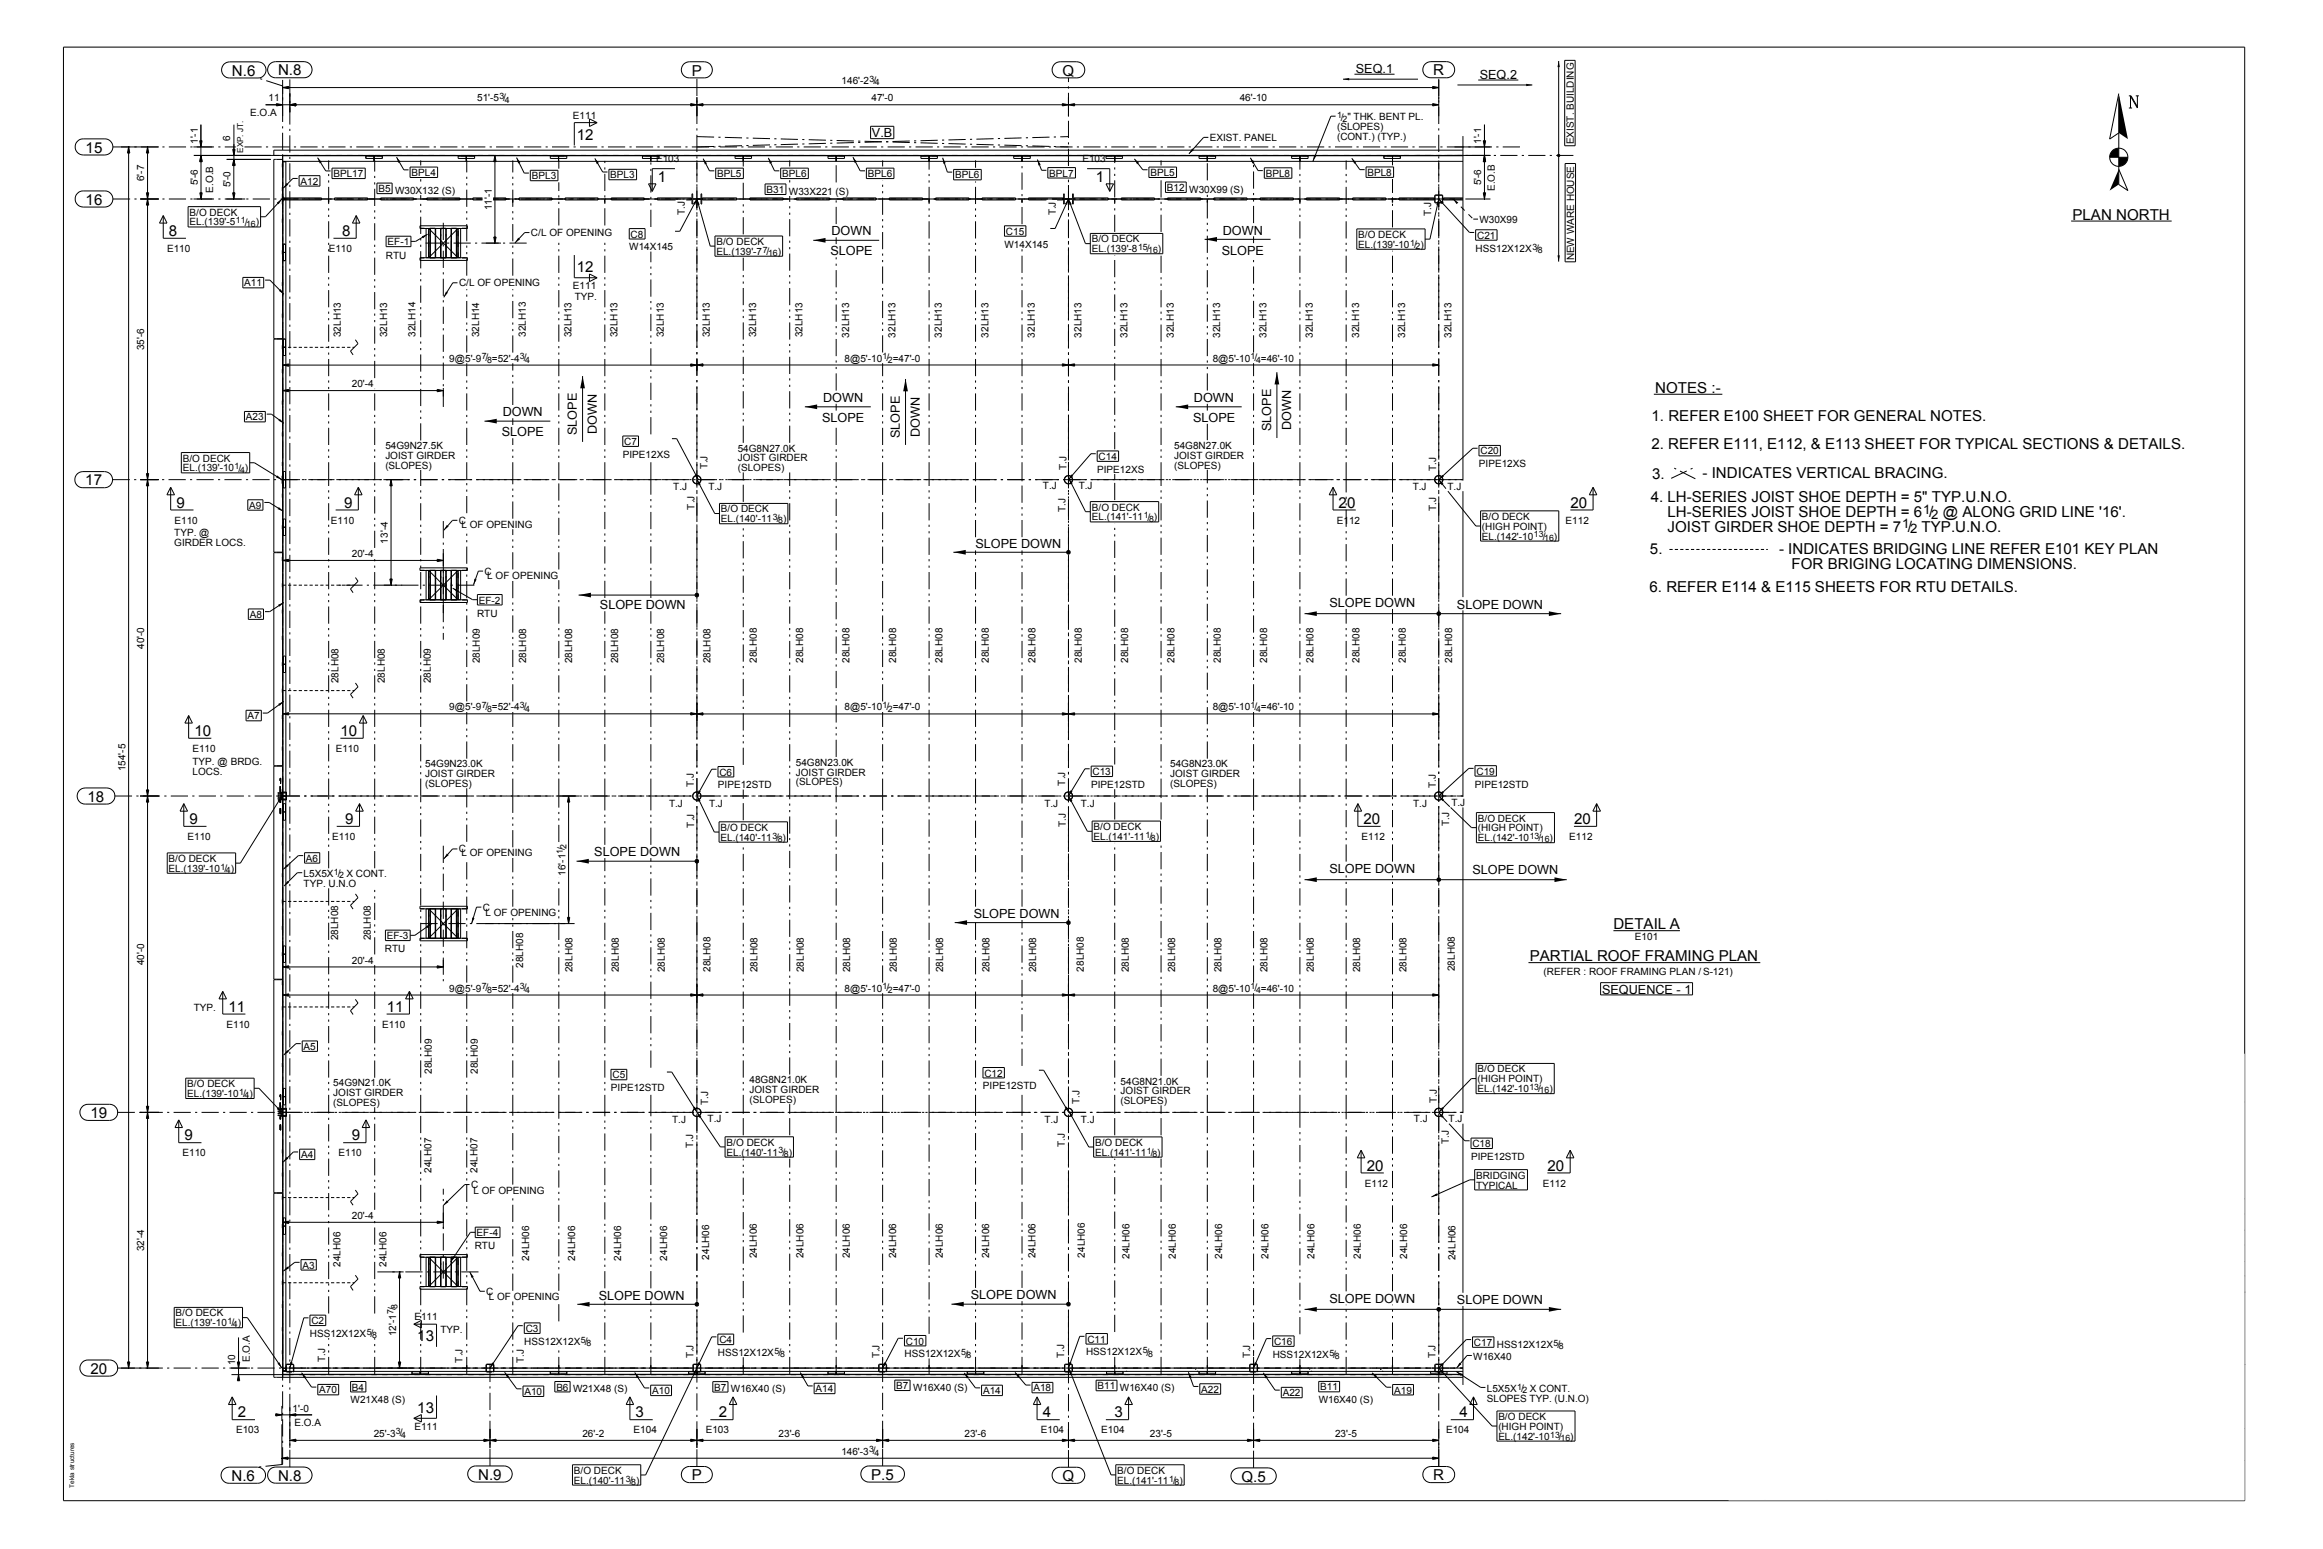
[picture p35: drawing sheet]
<svg xmlns="http://www.w3.org/2000/svg" width="914mm" height="610mm" viewBox="0 0 914 610" stroke-linecap="round" stroke-linejoin="round" font-family="sans-serif">
<defs><g id="words">
<g font-size="5.9">
<text x="91.3" y="29.8">N.6</text>
<text x="109.4" y="29.7">N.8</text>
<text x="272.3" y="29.7">P</text>
<text x="418.3" y="29.7">Q</text>
<text x="564.2" y="29.7">R</text>
<text x="227" y="55">12</text>
<text x="33.7" y="60">15</text>
<text x="259" y="71.8">1</text>
<text x="431.3" y="71.8">1</text>
<text x="33.7" y="80.5">16</text>
<text x="815.8" y="86.4">PLAN NORTH</text>
<text x="66.5" y="92.8">8</text>
<text x="134.7" y="92.8">8</text>
<text x="227" y="107.1">12</text>
<text x="651.6" y="154.6">NOTES :-</text>
<text x="650.1" y="165.6">1. REFER E100 SHEET FOR GENERAL NOTES.</text>
<text x="650" y="176.7">2. REFER E111, E112, &amp; E113 SHEET FOR TYPICAL SECTIONS &amp; DETAILS.</text>
<text x="33.6" y="191">17</text>
<text x="650.4" y="188.4">3.</text>
<text x="670.2" y="188.1">- INDICATES VERTICAL BRACING.</text>
<text x="649.8" y="197.6">4. LH-SERIES JOIST SHOE DEPTH = 5&quot; TYP.U.N.O.</text>
<text x="69.4" y="199.8">9</text>
<text x="135.5" y="199.8">9</text>
<text x="526.9" y="199.8">20</text>
<text x="618.2" y="199.8">20</text>
<text x="656.4" y="203.4">LH-SERIES JOIST SHOE DEPTH = 6 / @ ALONG GRID LINE '16'.</text>
<text x="656.4" y="209.2">JOIST GIRDER SHOE DEPTH = 7 / TYP.U.N.O.</text>
<text x="649.5" y="217.9">5.</text>
<text x="700.3" y="218.1">- INDICATES BRIDGING LINE REFER E101 KEY PLAN</text>
<text x="705.2" y="223.9">FOR BRIGING LOCATING DIMENSIONS.</text>
<text x="649.3" y="233">6. REFER E114 &amp; E115 SHEETS FOR RTU DETAILS.</text>
<text x="76.5" y="289.6">10</text>
<text x="134.1" y="289.6">10</text>
<text x="34.5" y="315.5">18</text>
<text x="74.6" y="324.3">9</text>
<text x="135.9" y="324.3">9</text>
<text x="536.7" y="324.3">20</text>
<text x="619.6" y="324.3">20</text>
<text x="635.1" y="365.5">DETAIL A</text>
<text x="602.2" y="378.3">PARTIAL ROOF FRAMING PLAN</text>
<text x="89.9" y="398.1">11</text>
<text x="152.3" y="398.1">11</text>
<text x="35.6" y="440">19</text>
<text x="72.6" y="448.7">9</text>
<text x="138.5" y="448.7">9</text>
<text x="538" y="460.7">20</text>
<text x="609.2" y="460.7">20</text>
<text x="164.3" y="527.8">13</text>
<text x="35.6" y="540.6">20</text>
<text x="93.6" y="557.8">2</text>
<text x="164.3" y="555.9">13</text>
<text x="250.2" y="557.8">3</text>
<text x="283" y="557.8">2</text>
<text x="410.5" y="557.8">4</text>
<text x="438.7" y="557.8">3</text>
<text x="574.5" y="557.8">4</text>
<text x="91.1" y="582.8">N.6</text>
<text x="109.4" y="582.8">N.8</text>
<text x="188.2" y="582.3">N.9</text>
<text x="272.3" y="582.5">P</text>
<text x="342.9" y="582.3">P.5</text>
<text x="418.3" y="582.8">Q</text>
<text x="488.7" y="583.1">Q.5</text>
<text x="564.2" y="582.5">R</text>
</g>
<g font-size="5.1">
<text x="757" y="202.1">1</text>
<text x="748.7" y="207.9">1</text>
<text x="751.9" y="209.9">2</text>
<text x="760.2" y="204.1">2</text>
</g>
<g font-size="5">
<text x="533.7" y="28.7">SEQ.1</text>
<text x="582.5" y="30.9">SEQ.2</text>
<text x="343.2" y="54">V.B</text>
<text x="327.3" y="92.7">DOWN</text>
<text x="481.3" y="92.3">DOWN</text>
<text x="326.9" y="100.5">SLOPE</text>
<text x="480.9" y="100.2">SLOPE</text>
<text x="324" y="158.2">DOWN</text>
<text x="470" y="158.2">DOWN</text>
<text x="197.9" y="163.8">DOWN</text>
<text x="323.6" y="166">SLOPE</text>
<text x="469.6" y="166">SLOPE</text>
<text x="197.5" y="171.7">SLOPE</text>
<text x="227.1" y="171.3" transform="rotate(-90 227.1 171.3)">SLOPE</text>
<text x="235" y="170.9" transform="rotate(-90 235 170.9)">DOWN</text>
<text x="354.2" y="172.5" transform="rotate(-90 354.2 172.5)">SLOPE</text>
<text x="362.1" y="172" transform="rotate(-90 362.1 172)">DOWN</text>
<text x="500.4" y="169.8" transform="rotate(-90 500.4 169.8)">SLOPE</text>
<text x="508.3" y="169.3" transform="rotate(-90 508.3 169.3)">DOWN</text>
<text x="383.9" y="215.9">SLOPE DOWN</text>
<text x="236.1" y="239.8">SLOPE DOWN</text>
<text x="523.3" y="238.9">SLOPE DOWN</text>
<text x="573.5" y="239.5">SLOPE DOWN</text>
<text x="233.9" y="336.9">SLOPE DOWN</text>
<text x="523.3" y="343.6">SLOPE DOWN</text>
<text x="579.6" y="343.8">SLOPE DOWN</text>
<text x="383.3" y="361.3">SLOPE DOWN</text>
<text x="630.6" y="391">SEQUENCE - 1</text>
<text x="235.7" y="511.5">SLOPE DOWN</text>
<text x="382.1" y="511.3">SLOPE DOWN</text>
<text x="523.3" y="512.7">SLOPE DOWN</text>
<text x="573.5" y="513.2">SLOPE DOWN</text>
</g>
<g font-size="4.1">
<text x="527.9" y="47.5">/ &quot; THK. BENT PL.</text>
<text x="96.3" y="88.8">/</text>
<text x="451.4" y="99.4">/</text>
<text x="607.3" y="212.4">/</text>
<text x="605.6" y="331.1">/</text>
<text x="605.5" y="429.9">/</text>
<text x="613.7" y="566.6">/</text>
</g>
<g font-size="3.9">
<text x="331.3" y="33.1">146'-2 /</text>
<text x="105.7" y="39.9">11</text>
<text x="187.8" y="39.9">51'-5 /</text>
<text x="343.1" y="39.9">47'-0</text>
<text x="488" y="39.9">46'-10</text>
<text x="98.5" y="45.7">E.O.A</text>
<text x="225.5" y="46.8">E111</text>
<text x="526.3" y="51.3">(SLOPES)</text>
<text x="77.8" y="56.7" transform="rotate(-90 77.8 56.7)">1'-1</text>
<text x="90.6" y="55.7" transform="rotate(-90 90.6 55.7)">6</text>
<text x="476.2" y="55.4">EXIST. PANEL</text>
<text x="526.3" y="55.2">(CONT.) (TYP.)</text>
<text x="583.1" y="56.7" transform="rotate(-90 583.1 56.7)">1'-1</text>
<text x="619.5" y="56.8" transform="rotate(-90 619.5 56.8)">EXIST. BUILDING</text>
<text x="258.2" y="63.9">E103</text>
<text x="426" y="63.9">E103</text>
<text x="56.8" y="71.3" transform="rotate(-90 56.8 71.3)">6'-7</text>
<text x="131.2" y="69.7">BPL17</text>
<text x="162" y="69.3">BPL4</text>
<text x="209.3" y="70.6">BPL3</text>
<text x="240.2" y="70.2">BPL3</text>
<text x="282.3" y="69.7">BPL5</text>
<text x="307.9" y="69.7">BPL6</text>
<text x="341.6" y="69.7">BPL6</text>
<text x="375.9" y="70.2">BPL6</text>
<text x="413" y="69.5">BPL7</text>
<text x="452.8" y="69.3">BPL5</text>
<text x="498.2" y="69.6">BPL8</text>
<text x="538.3" y="69.3">BPL8</text>
<text x="77.9" y="73" transform="rotate(-90 77.9 73)">5'-6</text>
<text x="83.9" y="75.8" transform="rotate(-90 83.9 75.8)">E.O.B</text>
<text x="90.8" y="73.8" transform="rotate(-90 90.8 73.8)">5'-0</text>
<text x="118.3" y="72.7">A12</text>
<text x="148.9" y="75.6">B5 W30X132 (S)</text>
<text x="301.7" y="75.9">B31 W33X221 (S)</text>
<text x="459.3" y="75.2">B12 W30X99 (S)</text>
<text x="583.1" y="73" transform="rotate(-90 583.1 73)">5'-6</text>
<text x="588.4" y="75.2" transform="rotate(-90 588.4 75.2)">E.O.B</text>
<text x="193.5" y="82.8" transform="rotate(-90 193.5 82.8)">11'-1</text>
<text x="74.6" y="84.9">B/O DECK</text>
<text x="74.6" y="88.7">EL.(139'-5</text>
<text x="100.7" y="88.7">)</text>
<text x="269.6" y="84.6" transform="rotate(-90 269.6 84.6)">T.J</text>
<text x="415.5" y="84.8" transform="rotate(-90 415.5 84.8)">T.J</text>
<text x="563.3" y="85" transform="rotate(-90 563.3 85)">T.J</text>
<text x="582.3" y="87.9">W30X99</text>
<text x="209" y="92.9">C/L OF OPENING</text>
<text x="248.2" y="93.5">C8</text>
<text x="396" y="92.4">C15</text>
<text x="429.7" y="95.4">B/O DECK</text>
<text x="534.6" y="93.6">B/O DECK</text>
<text x="581.4" y="94">C21</text>
<text x="65.7" y="99.2">E110</text>
<text x="129.4" y="99.2">E110</text>
<text x="151.9" y="101.8">RTU</text>
<text x="152.6" y="96.5">EF-1</text>
<text x="247.7" y="98.6">W14X145</text>
<text x="282" y="96.4">B/O DECK</text>
<text x="282" y="100.3">EL.(139'-7 /</text>
<text x="306.2" y="100.3">)</text>
<text x="395.4" y="97.5">W14X145</text>
<text x="429.7" y="99.3">EL.(139'-8</text>
<text x="455.8" y="99.3">)</text>
<text x="534.6" y="97.5">EL.(139'-10 / )</text>
<text x="580.9" y="99.1">HSS12X12X /</text>
<text x="619.7" y="102.5" transform="rotate(-90 619.7 102.5)">NEW WARE HOUSE</text>
<text x="96.1" y="112.7">A11</text>
<text x="180.7" y="112.6">C/L OF OPENING</text>
<text x="225.5" y="113.8">E111</text>
<text x="226.2" y="118.2">TYP.</text>
<text x="56.8" y="137.9" transform="rotate(-90 56.8 137.9)">35'-6</text>
<text x="134.2" y="132.7" transform="rotate(-90 134.2 132.7)">32LH13</text>
<text x="152.4" y="132.7" transform="rotate(-90 152.4 132.7)">32LH13</text>
<text x="163.6" y="132.6" transform="rotate(-90 163.6 132.6)">32LH14</text>
<text x="188.7" y="132.7" transform="rotate(-90 188.7 132.7)">32LH14</text>
<text x="206.9" y="132.6" transform="rotate(-90 206.9 132.6)">32LH13</text>
<text x="224.9" y="132.8" transform="rotate(-90 224.9 132.8)">32LH13</text>
<text x="243.1" y="132.8" transform="rotate(-90 243.1 132.8)">32LH13</text>
<text x="261.2" y="132.8" transform="rotate(-90 261.2 132.8)">32LH13</text>
<text x="279.4" y="132.8" transform="rotate(-90 279.4 132.8)">32LH13</text>
<text x="297.6" y="132.8" transform="rotate(-90 297.6 132.8)">32LH13</text>
<text x="315.9" y="132.8" transform="rotate(-90 315.9 132.8)">32LH13</text>
<text x="334.2" y="132.8" transform="rotate(-90 334.2 132.8)">32LH13</text>
<text x="352.5" y="132.8" transform="rotate(-90 352.5 132.8)">32LH13</text>
<text x="370.8" y="132.8" transform="rotate(-90 370.8 132.8)">32LH13</text>
<text x="389.1" y="132.9" transform="rotate(-90 389.1 132.9)">32LH13</text>
<text x="407.4" y="132.9" transform="rotate(-90 407.4 132.9)">32LH13</text>
<text x="425.7" y="132.9" transform="rotate(-90 425.7 132.9)">32LH13</text>
<text x="443.9" y="132.9" transform="rotate(-90 443.9 132.9)">32LH13</text>
<text x="462.1" y="132.9" transform="rotate(-90 462.1 132.9)">32LH13</text>
<text x="480.3" y="132.9" transform="rotate(-90 480.3 132.9)">32LH13</text>
<text x="498.5" y="133" transform="rotate(-90 498.5 133)">32LH13</text>
<text x="516.8" y="133" transform="rotate(-90 516.8 133)">32LH13</text>
<text x="535" y="133" transform="rotate(-90 535 133)">32LH13</text>
<text x="553.2" y="133" transform="rotate(-90 553.2 133)">32LH13</text>
<text x="571.4" y="133" transform="rotate(-90 571.4 133)">32LH13</text>
<text x="176.8" y="142.4">9@5'-9 / =52'-4 /</text>
<text x="332.4" y="142.3">8@5'-10 / =47'-0</text>
<text x="477.4" y="142.3">8@5'-10 / =46'-10</text>
<text x="138.5" y="152.4">20'-4</text>
<text x="96.8" y="165.4">A23</text>
<text x="151.7" y="176.8">54G9N27.5K</text>
<text x="245.7" y="175.1">C7</text>
<text x="290.4" y="177.7">54G8N27.0K</text>
<text x="462.2" y="176.7">54G8N27.0K</text>
<text x="582.8" y="178.9">C20</text>
<text x="72" y="181.7">B/O DECK</text>
<text x="72" y="185.5">EL.(139'-10 / )</text>
<text x="151.7" y="180.6">JOIST GIRDER</text>
<text x="151.7" y="184.5">(SLOPES)</text>
<text x="245.2" y="180.2">PIPE12XS</text>
<text x="278.5" y="184.7" transform="rotate(-90 278.5 184.7)">T.J</text>
<text x="290.4" y="181.6">JOIST GIRDER</text>
<text x="290.4" y="185.5">(SLOPES)</text>
<text x="419.9" y="184.9" transform="rotate(-90 419.9 184.9)">T.J</text>
<text x="432.4" y="181">C14</text>
<text x="462.2" y="180.5">JOIST GIRDER</text>
<text x="462.2" y="184.4">(SLOPES)</text>
<text x="565.4" y="185.4" transform="rotate(-90 565.4 185.4)">T.J</text>
<text x="582.2" y="183.9">PIPE12XS</text>
<text x="431.9" y="186.1">PIPE12XS</text>
<text x="265" y="192.7">T.J</text>
<text x="278.9" y="192.7">T.J</text>
<text x="410.5" y="192.6">T.J</text>
<text x="424.6" y="192.6">T.J</text>
<text x="556.1" y="192.8">T.J</text>
<text x="569.8" y="192.7">T.J</text>
<text x="98.1" y="200.2">A9</text>
<text x="273.3" y="200.5" transform="rotate(-90 273.3 200.5)">T.J</text>
<text x="283.8" y="201.7">B/O DECK</text>
<text x="419.4" y="201.5" transform="rotate(-90 419.4 201.5)">T.J</text>
<text x="429.8" y="201">B/O DECK</text>
<text x="565.4" y="201.1" transform="rotate(-90 565.4 201.1)">T.J</text>
<text x="68.7" y="206.1">E110</text>
<text x="130.3" y="206.1">E110</text>
<text x="180.6" y="206.1">C</text>
<text x="181.7" y="207.7">L OF OPENING</text>
<text x="283.8" y="205.5">EL.(140'-11 / )</text>
<text x="429.8" y="204.8">EL.(141'-11 / )</text>
<text x="526.2" y="206.1">E112</text>
<text x="583.4" y="204.6">B/O DECK</text>
<text x="583.4" y="208.5">(HIGH POINT)</text>
<text x="616.3" y="206.1">E112</text>
<text x="68.6" y="211.1">TYP. @</text>
<text x="68.6" y="214.9">GIRDER LOCS.</text>
<text x="152.6" y="213.9" transform="rotate(-90 152.6 213.9)">13'-4</text>
<text x="583.4" y="212.3">EL.(142'-10</text>
<text x="611.7" y="212.3">)</text>
<text x="138.5" y="219.2">20'-4</text>
<text x="190.8" y="226.1">C</text>
<text x="191.8" y="227.7">L OF OPENING</text>
<text x="188.5" y="237.5">EF-2</text>
<text x="98.3" y="243.2">A8</text>
<text x="187.8" y="242.7">RTU</text>
<text x="56.8" y="255.4" transform="rotate(-90 56.8 255.4)">40'-0</text>
<text x="188.9" y="261.1" transform="rotate(-90 188.9 261.1)">28LH09</text>
<text x="207.1" y="261.1" transform="rotate(-90 207.1 261.1)">28LH08</text>
<text x="225.2" y="261.1" transform="rotate(-90 225.2 261.1)">28LH08</text>
<text x="243.4" y="261.1" transform="rotate(-90 243.4 261.1)">28LH08</text>
<text x="261.5" y="261.1" transform="rotate(-90 261.5 261.1)">28LH08</text>
<text x="279.7" y="261.1" transform="rotate(-90 279.7 261.1)">28LH08</text>
<text x="297.9" y="260.9" transform="rotate(-90 297.9 260.9)">28LH08</text>
<text x="316.2" y="260.9" transform="rotate(-90 316.2 260.9)">28LH08</text>
<text x="334.4" y="260.9" transform="rotate(-90 334.4 260.9)">28LH08</text>
<text x="352.7" y="260.9" transform="rotate(-90 352.7 260.9)">28LH08</text>
<text x="371" y="260.9" transform="rotate(-90 371 260.9)">28LH08</text>
<text x="389.3" y="260.9" transform="rotate(-90 389.3 260.9)">28LH08</text>
<text x="407.6" y="260.9" transform="rotate(-90 407.6 260.9)">28LH08</text>
<text x="425.9" y="260.9" transform="rotate(-90 425.9 260.9)">28LH08</text>
<text x="444.1" y="260.9" transform="rotate(-90 444.1 260.9)">28LH08</text>
<text x="462.3" y="260.9" transform="rotate(-90 462.3 260.9)">28LH08</text>
<text x="480.5" y="260.9" transform="rotate(-90 480.5 260.9)">28LH08</text>
<text x="498.8" y="260.9" transform="rotate(-90 498.8 260.9)">28LH08</text>
<text x="517" y="260.9" transform="rotate(-90 517 260.9)">28LH08</text>
<text x="535.2" y="260.9" transform="rotate(-90 535.2 260.9)">28LH08</text>
<text x="553.4" y="260.9" transform="rotate(-90 553.4 260.9)">28LH08</text>
<text x="571.6" y="260.9" transform="rotate(-90 571.6 260.9)">28LH08</text>
<text x="133.3" y="268.9" transform="rotate(-90 133.3 268.9)">28LH08</text>
<text x="151.5" y="268.9" transform="rotate(-90 151.5 268.9)">28LH08</text>
<text x="169.6" y="268.9" transform="rotate(-90 169.6 268.9)">28LH09</text>
<text x="176.8" y="279.6">9@5'-9 / =52'-4 /</text>
<text x="332.4" y="279.6">8@5'-10 / =47'-0</text>
<text x="477.4" y="279.6">8@5'-10 / =46'-10</text>
<text x="97.5" y="283.1">A7</text>
<text x="75.7" y="296">E110</text>
<text x="132.2" y="296">E110</text>
<text x="49.4" y="303.6" transform="rotate(-90 49.4 303.6)">154'-5</text>
<text x="75.8" y="301.2">TYP. @ BRDG.</text>
<text x="75.8" y="305.1">LOCS.</text>
<text x="167.3" y="302">54G9N23.0K</text>
<text x="167.3" y="305.9">JOIST GIRDER</text>
<text x="283.2" y="305.2">C6</text>
<text x="313.3" y="301.3">54G8N23.0K</text>
<text x="313.3" y="305.2">JOIST GIRDER</text>
<text x="430.1" y="305">C13</text>
<text x="460.6" y="302">54G8N23.0K</text>
<text x="460.6" y="305.9">JOIST GIRDER</text>
<text x="581.2" y="304.8">C19</text>
<text x="167.3" y="309.8">(SLOPES)</text>
<text x="273.1" y="309.7" transform="rotate(-90 273.1 309.7)">T.J</text>
<text x="282.6" y="310.3">PIPE12STD</text>
<text x="313.3" y="309.1">(SLOPES)</text>
<text x="419.2" y="309.2" transform="rotate(-90 419.2 309.2)">T.J</text>
<text x="429.5" y="310.1">PIPE12STD</text>
<text x="460.6" y="309.8">(SLOPES)</text>
<text x="565.1" y="310.2" transform="rotate(-90 565.1 310.2)">T.J</text>
<text x="580.6" y="309.9">PIPE12STD</text>
<text x="263.4" y="317.5">T.J</text>
<text x="279.1" y="317.5">T.J</text>
<text x="411.1" y="317.4">T.J</text>
<text x="425.4" y="317.6">T.J</text>
<text x="556.3" y="317.5">T.J</text>
<text x="571.3" y="317.2">T.J</text>
<text x="581.7" y="323.3">B/O DECK</text>
<text x="273.3" y="325.7" transform="rotate(-90 273.3 325.7)">T.J</text>
<text x="283.6" y="327">B/O DECK</text>
<text x="419.5" y="325.6" transform="rotate(-90 419.5 325.6)">T.J</text>
<text x="430.4" y="326.7">B/O DECK</text>
<text x="570.4" y="325.1" transform="rotate(-90 570.4 325.1)">T.J</text>
<text x="581.7" y="327.2">(HIGH POINT)</text>
<text x="73.8" y="330.6">E110</text>
<text x="130.7" y="330.6">E110</text>
<text x="180.6" y="335.4">C</text>
<text x="283.6" y="330.9">EL.(140'-11 / )</text>
<text x="430.4" y="330.6">EL.(141'-11 / )</text>
<text x="536" y="330.6">E112</text>
<text x="581.7" y="331.1">EL.(142'-10</text>
<text x="610" y="331.1">)</text>
<text x="617.7" y="330.6">E112</text>
<text x="66.4" y="339.2">B/O DECK</text>
<text x="120.4" y="339.1">A6</text>
<text x="181.7" y="337">L OF OPENING</text>
<text x="66.4" y="343.1">EL.(139'-10 / )</text>
<text x="119.5" y="345.1">L5X5X / X CONT.</text>
<text x="222.5" y="344.7" transform="rotate(-90 222.5 344.7)">16'-1 /</text>
<text x="119.5" y="349">TYP. U.N.O</text>
<text x="190" y="358.4">C</text>
<text x="191.1" y="360.4">L OF OPENING</text>
<text x="133.1" y="370.1" transform="rotate(-90 133.1 370.1)">28LH08</text>
<text x="145.9" y="370.1" transform="rotate(-90 145.9 370.1)">28LH08</text>
<text x="152.3" y="369.6">EF-3</text>
<text x="643.6" y="370">E101</text>
<text x="151.5" y="374.5">RTU</text>
<text x="56.8" y="379.9" transform="rotate(-90 56.8 379.9)">40'-0</text>
<text x="138.5" y="379.2">20'-4</text>
<text x="206" y="380.8" transform="rotate(-90 206 380.8)">28LH08</text>
<text x="225.4" y="382.6" transform="rotate(-90 225.4 382.6)">28LH08</text>
<text x="243.5" y="382.6" transform="rotate(-90 243.5 382.6)">28LH08</text>
<text x="261.7" y="382.6" transform="rotate(-90 261.7 382.6)">28LH08</text>
<text x="279.7" y="382.5" transform="rotate(-90 279.7 382.5)">28LH08</text>
<text x="298.1" y="382.6" transform="rotate(-90 298.1 382.6)">28LH08</text>
<text x="316.4" y="382.6" transform="rotate(-90 316.4 382.6)">28LH08</text>
<text x="334.7" y="382.6" transform="rotate(-90 334.7 382.6)">28LH08</text>
<text x="353" y="382.6" transform="rotate(-90 353 382.6)">28LH08</text>
<text x="371.3" y="382.6" transform="rotate(-90 371.3 382.6)">28LH08</text>
<text x="389.6" y="382.6" transform="rotate(-90 389.6 382.6)">28LH08</text>
<text x="407.8" y="382.6" transform="rotate(-90 407.8 382.6)">28LH08</text>
<text x="426.6" y="382.4" transform="rotate(-90 426.6 382.4)">28LH08</text>
<text x="444.3" y="382.6" transform="rotate(-90 444.3 382.6)">28LH08</text>
<text x="462.6" y="382.6" transform="rotate(-90 462.6 382.6)">28LH08</text>
<text x="480.8" y="382.6" transform="rotate(-90 480.8 382.6)">28LH08</text>
<text x="499" y="382.6" transform="rotate(-90 499 382.6)">28LH08</text>
<text x="517.2" y="382.6" transform="rotate(-90 517.2 382.6)">28LH08</text>
<text x="535.4" y="382.6" transform="rotate(-90 535.4 382.6)">28LH08</text>
<text x="553.6" y="382.6" transform="rotate(-90 553.6 382.6)">28LH08</text>
<text x="572.7" y="382.2" transform="rotate(-90 572.7 382.2)">28LH08</text>
<text x="607.6" y="383.6">(REFER : ROOF FRAMING PLAN / S-121)</text>
<text x="176.8" y="390.3">9@5'-9 / =52'-4 /</text>
<text x="332.4" y="390.3">8@5'-10 / =47'-0</text>
<text x="477.4" y="390.3">8@5'-10 / =46'-10</text>
<text x="76.2" y="397.9">TYP.</text>
<text x="89.2" y="404.5">E110</text>
<text x="150.4" y="404.5">E110</text>
<text x="119.5" y="413.2">A5</text>
<text x="170" y="422.7" transform="rotate(-90 170 422.7)">28LH09</text>
<text x="188.1" y="422.7" transform="rotate(-90 188.1 422.7)">28LH09</text>
<text x="241.1" y="424.4">C5</text>
<text x="387.5" y="423.7">C12</text>
<text x="581.6" y="422.1">B/O DECK</text>
<text x="581.6" y="426">(HIGH POINT)</text>
<text x="73.7" y="427.9">B/O DECK</text>
<text x="73.7" y="431.7">EL.(139'-10 / )</text>
<text x="131.2" y="427.6">54G9N21.0K</text>
<text x="131.2" y="431.4">JOIST GIRDER</text>
<text x="240.5" y="429.4">PIPE12STD</text>
<text x="295" y="426.3">48G8N21.0K</text>
<text x="295" y="430.2">JOIST GIRDER</text>
<text x="386.9" y="428.8">PIPE12STD</text>
<text x="441.1" y="426.8">54G8N21.0K</text>
<text x="441.1" y="430.7">JOIST GIRDER</text>
<text x="581.6" y="429.8">EL.(142'-10</text>
<text x="609.9" y="429.8">)</text>
<text x="131.2" y="435.3">(SLOPES)</text>
<text x="278.8" y="434.9" transform="rotate(-90 278.8 434.9)">T.J</text>
<text x="295" y="434.1">(SLOPES)</text>
<text x="424.9" y="434.4" transform="rotate(-90 424.9 434.4)">T.J</text>
<text x="441.1" y="434.6">(SLOPES)</text>
<text x="565.6" y="434.2" transform="rotate(-90 565.6 434.2)">T.J</text>
<text x="264.6" y="442.1">T.J</text>
<text x="278.6" y="441.7">T.J</text>
<text x="411.1" y="441.9">T.J</text>
<text x="425.4" y="442">T.J</text>
<text x="556.5" y="441.6">T.J</text>
<text x="570.2" y="441.6">T.J</text>
<text x="71.8" y="455.1">E110</text>
<text x="118.5" y="455.8">A4</text>
<text x="133.3" y="455.1">E110</text>
<text x="272.8" y="451.7" transform="rotate(-90 272.8 451.7)">T.J</text>
<text x="286" y="450.9">B/O DECK</text>
<text x="286" y="454.8">EL.(140'-11 / )</text>
<text x="419.2" y="451.5" transform="rotate(-90 419.2 451.5)">T.J</text>
<text x="431" y="450.9">B/O DECK</text>
<text x="431" y="454.8">EL.(141'-11 / )</text>
<text x="570.3" y="450.2" transform="rotate(-90 570.3 450.2)">T.J</text>
<text x="579.6" y="451.4">C18</text>
<text x="169.8" y="461.6" transform="rotate(-90 169.8 461.6)">24LH07</text>
<text x="188" y="461.6" transform="rotate(-90 188 461.6)">24LH07</text>
<text x="579" y="456.5">PIPE12STD</text>
<text x="185.4" y="467.5">C</text>
<text x="537.3" y="467">E112</text>
<text x="581" y="463.8">BRIDGING</text>
<text x="581" y="467.7">TYPICAL</text>
<text x="607.3" y="467">E112</text>
<text x="186.4" y="469.8">L OF OPENING</text>
<text x="138.5" y="479.7">20'-4</text>
<text x="186.9" y="491.6">RTU</text>
<text x="187.6" y="486.5">EF-4</text>
<text x="56.8" y="492.4" transform="rotate(-90 56.8 492.4)">32'-4</text>
<text x="208.2" y="496.1" transform="rotate(-90 208.2 496.1)">24LH06</text>
<text x="226.4" y="496.1" transform="rotate(-90 226.4 496.1)">24LH06</text>
<text x="244.6" y="496.1" transform="rotate(-90 244.6 496.1)">24LH06</text>
<text x="262.7" y="496.1" transform="rotate(-90 262.7 496.1)">24LH06</text>
<text x="279.1" y="495.7" transform="rotate(-90 279.1 495.7)">24LH06</text>
<text x="297.9" y="495.2" transform="rotate(-90 297.9 495.2)">24LH06</text>
<text x="316.2" y="495.2" transform="rotate(-90 316.2 495.2)">24LH06</text>
<text x="334.5" y="495.2" transform="rotate(-90 334.5 495.2)">24LH06</text>
<text x="352.8" y="495.2" transform="rotate(-90 352.8 495.2)">24LH06</text>
<text x="371.1" y="495.2" transform="rotate(-90 371.1 495.2)">24LH06</text>
<text x="389.4" y="495.2" transform="rotate(-90 389.4 495.2)">24LH06</text>
<text x="407.6" y="495.2" transform="rotate(-90 407.6 495.2)">24LH06</text>
<text x="427" y="494.9" transform="rotate(-90 427 494.9)">24LH06</text>
<text x="444.6" y="495.5" transform="rotate(-90 444.6 495.5)">24LH06</text>
<text x="462.8" y="495.5" transform="rotate(-90 462.8 495.5)">24LH06</text>
<text x="481.1" y="495.5" transform="rotate(-90 481.1 495.5)">24LH06</text>
<text x="499.3" y="495.5" transform="rotate(-90 499.3 495.5)">24LH06</text>
<text x="517.5" y="495.5" transform="rotate(-90 517.5 495.5)">24LH06</text>
<text x="535.7" y="495.5" transform="rotate(-90 535.7 495.5)">24LH06</text>
<text x="553.9" y="495.5" transform="rotate(-90 553.9 495.5)">24LH06</text>
<text x="572.9" y="495.9" transform="rotate(-90 572.9 495.9)">24LH06</text>
<text x="119" y="499.3">A3</text>
<text x="134" y="498.6" transform="rotate(-90 134 498.6)">24LH06</text>
<text x="152.1" y="498.6" transform="rotate(-90 152.1 498.6)">24LH06</text>
<text x="191.4" y="509.5">C</text>
<text x="192.4" y="511.6">L OF OPENING</text>
<text x="69.1" y="518.1">B/O DECK</text>
<text x="69.1" y="522">EL.(139'-10 / )</text>
<text x="122.6" y="521.1">C2</text>
<text x="163.1" y="519.6">E111</text>
<text x="122" y="526.2">HSS12X12X /</text>
<text x="156" y="525.9" transform="rotate(-90 156 525.9)">12'-1 /</text>
<text x="173.4" y="524.7">TYP.</text>
<text x="206.9" y="524.2">C3</text>
<text x="206.4" y="529.3">HSS12X12X /</text>
<text x="282.6" y="533.7">HSS12X12X /</text>
<text x="283.2" y="528.6">C4</text>
<text x="356.6" y="529.1">C10</text>
<text x="427.5" y="533.4">HSS12X12X /</text>
<text x="428" y="528.4">C11</text>
<text x="501.5" y="529.3">C16</text>
<text x="580.2" y="529.6">C17 HSS12X12X /</text>
<text x="92.6" y="537.3" transform="rotate(-90 92.6 537.3)">10</text>
<text x="98.4" y="536" transform="rotate(-90 98.4 536)">E.O.A</text>
<text x="127.9" y="536.2" transform="rotate(-90 127.9 536.2)">T.J</text>
<text x="182" y="536.2" transform="rotate(-90 182 536.2)">T.J</text>
<text x="206.2" y="536.4" transform="rotate(-90 206.2 536.4)">T.J</text>
<text x="273" y="534.6" transform="rotate(-90 273 534.6)">T.J</text>
<text x="346.2" y="534.6" transform="rotate(-90 346.2 534.6)">T.J</text>
<text x="356" y="534.2">HSS12X12X /</text>
<text x="418.9" y="534.6" transform="rotate(-90 418.9 534.6)">T.J</text>
<text x="492.2" y="534.6" transform="rotate(-90 492.2 534.6)">T.J</text>
<text x="501" y="534.3">HSS12X12X /</text>
<text x="565" y="534.6" transform="rotate(-90 565 534.6)">T.J</text>
<text x="579.9" y="535.2">W16X40</text>
<text x="125.6" y="548.3">A70</text>
<text x="138.6" y="547.2">B4</text>
<text x="206.4" y="549">A10</text>
<text x="219" y="547.2">B6 W21X48 (S)</text>
<text x="256.7" y="548.7">A10</text>
<text x="281.1" y="547.3">B7 W16X40 (S)</text>
<text x="321" y="547.9">A14</text>
<text x="352.8" y="546.7">B7 W16X40 (S)</text>
<text x="387" y="548.7">A14</text>
<text x="406.8" y="547.6">A18</text>
<text x="432.1" y="546.7">B11 W16X40 (S)</text>
<text x="472.8" y="548.1">A22</text>
<text x="504.9" y="549.5">A22</text>
<text x="519.6" y="547.2">B11</text>
<text x="548.8" y="548.4">A19</text>
<text x="585.3" y="551.6">SLOPES TYP. (U.N.O)</text>
<text x="585.3" y="547.7">L5X5X / X CONT.</text>
<text x="115.2" y="555.5">1'-0</text>
<text x="138" y="552.3">W21X48 (S)</text>
<text x="519.1" y="552.2">W16X40 (S)</text>
<text x="115.9" y="561.1">E.O.A</text>
<text x="163.1" y="562.6">E111</text>
<text x="589.8" y="558.8">B/O DECK</text>
<text x="589.8" y="562.7">(HIGH POINT)</text>
<text x="92.9" y="564.1">E103</text>
<text x="147.1" y="565.5">25'-3 /</text>
<text x="229.2" y="565.5">26'-2</text>
<text x="249.4" y="564.1">E104</text>
<text x="277.8" y="564.1">E103</text>
<text x="306.5" y="565.5">23'-6</text>
<text x="379.6" y="565.5">23'-6</text>
<text x="409.7" y="564.1">E104</text>
<text x="433.5" y="564.1">E104</text>
<text x="452.7" y="565.5">23'-5</text>
<text x="525.5" y="565.5">23'-5</text>
<text x="569.2" y="564.1">E104</text>
<text x="589.8" y="566.6">EL.(142'-10</text>
<text x="618.1" y="566.6">)</text>
<text x="331.2" y="572.6">146'-3 /</text>
<text x="225.9" y="580">B/O DECK</text>
<text x="439.8" y="580">B/O DECK</text>
<text x="225.9" y="583.9">EL.(140'-11 / )</text>
<text x="439.8" y="583.9">EL.(141'-11 / )</text>
</g>
<g font-size="3.4">
<text x="342.2" y="32.1">3</text>
<text x="344.3" y="33.6">4</text>
<text x="196.6" y="38.9">3</text>
<text x="198.7" y="40.3">4</text>
<text x="526.3" y="46.6">1</text>
<text x="528.4" y="47.8">2</text>
<text x="92.8" y="87.9">11</text>
<text x="96.9" y="89.2">16</text>
<text x="300.2" y="99.4">7</text>
<text x="302.3" y="100.8">16</text>
<text x="448" y="98.5">15</text>
<text x="452" y="99.7">16</text>
<text x="555.1" y="96.7">1</text>
<text x="557.2" y="98">2</text>
<text x="603.2" y="98.2">3</text>
<text x="605.3" y="99.5">8</text>
<text x="189.6" y="141.3">7</text>
<text x="191.7" y="142.8">8</text>
<text x="204.7" y="141.3">3</text>
<text x="206.8" y="142.8">4</text>
<text x="347.4" y="141.3">1</text>
<text x="349.5" y="142.8">2</text>
<text x="492.3" y="141.3">1</text>
<text x="494.4" y="142.8">4</text>
<text x="92.4" y="184.7">1</text>
<text x="94.5" y="186">4</text>
<text x="450.2" y="204">1</text>
<text x="304.2" y="204.7">3</text>
<text x="306.3" y="206">8</text>
<text x="452.3" y="205.3">8</text>
<text x="603.8" y="211.5">13</text>
<text x="607.8" y="212.8">16</text>
<text x="189.6" y="278.6">7</text>
<text x="191.7" y="280.1">8</text>
<text x="204.7" y="278.6">3</text>
<text x="206.8" y="280.1">4</text>
<text x="347.4" y="278.6">1</text>
<text x="349.5" y="280.1">2</text>
<text x="492.3" y="278.6">1</text>
<text x="494.4" y="280.1">4</text>
<text x="450.9" y="329.7">1</text>
<text x="221.5" y="336" transform="rotate(-90 221.5 336)">1</text>
<text x="223" y="333.9" transform="rotate(-90 223 333.9)">2</text>
<text x="304" y="330">3</text>
<text x="306.2" y="331.3">8</text>
<text x="453" y="331">8</text>
<text x="602.1" y="330.2">13</text>
<text x="606.2" y="331.5">16</text>
<text x="86.8" y="342.3">1</text>
<text x="88.9" y="343.5">4</text>
<text x="131.4" y="344.3">1</text>
<text x="133.6" y="345.6">2</text>
<text x="189.6" y="389.3">7</text>
<text x="204.7" y="389.3">3</text>
<text x="347.4" y="389.3">1</text>
<text x="492.3" y="389.3">1</text>
<text x="191.7" y="390.7">8</text>
<text x="206.8" y="390.7">4</text>
<text x="349.5" y="390.7">2</text>
<text x="494.4" y="390.7">4</text>
<text x="94.1" y="430.9">1</text>
<text x="602" y="429">13</text>
<text x="606" y="430.3">16</text>
<text x="96.2" y="432.2">4</text>
<text x="306.5" y="453.9">3</text>
<text x="308.5" y="455.3">8</text>
<text x="451.5" y="454">1</text>
<text x="453.6" y="455.3">8</text>
<text x="156.4" y="515" transform="rotate(-90 156.4 515)">8</text>
<text x="89.6" y="521.1">1</text>
<text x="154.9" y="517.1" transform="rotate(-90 154.9 517.1)">7</text>
<text x="91.7" y="522.4">4</text>
<text x="144.4" y="525.3">5</text>
<text x="146.5" y="526.6">8</text>
<text x="228.7" y="528.4">5</text>
<text x="230.8" y="529.7">8</text>
<text x="304.9" y="532.8">5</text>
<text x="378.3" y="533.4">5</text>
<text x="449.8" y="532.6">5</text>
<text x="451.9" y="533.9">8</text>
<text x="523.3" y="533.5">5</text>
<text x="611.5" y="529.5">5</text>
<text x="613.7" y="530.9">8</text>
<text x="307" y="534.1">8</text>
<text x="380.4" y="534.6">8</text>
<text x="525.4" y="534.8">8</text>
<text x="597.2" y="546.9">1</text>
<text x="599.3" y="548.2">2</text>
<text x="155.8" y="564.5">3</text>
<text x="157.9" y="566">4</text>
<text x="610.2" y="565.7">13</text>
<text x="614.3" y="567">16</text>
<text x="342.1" y="571.5">3</text>
<text x="344.2" y="573">4</text>
<text x="246.3" y="583.1">3</text>
<text x="248.5" y="584.3">8</text>
<text x="460.2" y="583.1">1</text>
<text x="462.3" y="584.3">8</text>
</g>
<text font-size="3.2" x="95.8" y="60.2" transform="rotate(-90 95.8 60.2)">EXP. JT.</text>
<text font-size="2.5" x="29.2" y="585.4" transform="rotate(-90 29.2 585.4)">Tekla structures</text>
</g></defs>
<g fill="none" stroke="#000" stroke-width=".39">
<path d="M25 18.5h858.6v572.1h-858.6zM88.1 25.3l1.1-.7 1.2-.3h11.2a3.2 3.2 0 0 1 3.1 3.2 3.2 3.2 0 0 1-3.1 3.2h-11.2a3.2 3.2 0 0 1-2.9-2 3.2 3.2 0 0 1 .6-3.4zM106.3 25.2l1-.7 1.2-.2h11.2a3.2 3.2 0 0 1 3.2 3.1 3.2 3.2 0 0 1-3.2 3.2h-11.2a3.2 3.2 0 0 1-2.9-2 3.2 3.2 0 0 1 .7-3.4zM111.3 31.5v14.2M111.3 34.5l2.4-.5v.9zM111.3 34.5h455M114.1 36.7v7.5M269.1 25.2l1.1-.6 1.2-.3h5.8a3.2 3.2 0 0 1 3.2 3.2 3.2 3.2 0 0 1-3.2 3.1h-5.8a3.2 3.2 0 0 1-3-1.9 3.2 3.2 0 0 1 .7-3.5zM274.3 38.3v7.4M415.1 25.2l1-.6 1.2-.3h6.5a3.2 3.2 0 0 1 3.2 3.2 3.2 3.2 0 0 1-3.2 3.1h-6.5a3.2 3.2 0 0 1-2.9-1.9 3.2 3.2 0 0 1 .7-3.5zM420.6 38.3v7.4M528.7 31.2h29.5"/>
<path d="M533.1 29.2h15.8M561 25.2l1-.7 1.2-.2h6.2a3.2 3.2 0 0 1 3.2 3.1 3.2 3.2 0 0 1-3.2 3.2h-6.2a3.2 3.2 0 0 1-2.9-2 3.2 3.2 0 0 1 .7-3.4zM563.9 34l2.4 .5-2.4 .4zM566.3 31.5v14.2M573.7 33.4h29.5M581.9 31.5h15.8M613.5 24v79M615.9 23.7h4.1v33.7h-4.1zM834 38v34.6l3.6 2.4-3.6-8.4M834 36.8l-3.6 17.9 3.6-2.4M838 37.7h.8l2.5 4.3M838.6 37.7v4.8"/>
<path d="M840.7 37.7h1.2M841.3 37.7v4.8l-2.5-4.3M30.5 55.6l1.6-.9h9.2a3.2 3.2 0 0 1 3.1 3.1 3.2 3.2 0 0 1-3.1 3.2h-8.5a3.2 3.2 0 0 1-3-2 3.2 3.2 0 0 1 .7-3.4zM47.6 57.8h15M50.6 57.8v480.6M50.6 57.8l.5 2.4h-.9zM58.1 57.8l.4 2.4h-.9zM58.1 57.8v480.6M76.1 57.8h7.5M78.6 55.4h.9l-.4 2.4zM79.1 49.1v29.2M91.6 58.8h.9l-.4 2.4z"/>
<path d="M92.1 49.1v16.1M104.6 41.2h461.7M108.8 40.8l2.5 .4-2.5 .5zM114.1 41.2l2.4-.4v.9zM232 46.8l3 1.5-3 1.5zM235 48.3h-8.9v8.9M271.9 40.8l2.4 .4-2.4 .5zM274.3 41.2l2.4-.4v.9zM342.7 49.7h9.1v4.9h-9.1zM418.2 40.8v.9l4.8-.9v.9zM475.7 54.1h-1.9l-5.8 6.4M525.7 45.7h-1.8l-7.1 17.8"/>
<path d="M563.9 40.8l2.4 .4-2.4 .5zM572.6 57.8h14.1M575.9 59.1h-468.1v2.1M575.9 53.6v135.5M583.9 55.4h.9l-.5 2.4zM584.3 49.1v29.2M838 42.5h1.3M30.5 76.1l1.6-.9 9.2-.1a3.2 3.2 0 0 1 3.1 3.2 3.2 3.2 0 0 1-3.1 3.2h-8.5a3.2 3.2 0 0 1-3-2 3.2 3.2 0 0 1 .7-3.4zM55.1 78.3h7.5M57.6 75.9h.9l-.9 4.8h.9zM76.2 78.3h7.4M76.3 61.2h510.4"/>
<path d="M78.7 75.9h.9l-.5 2.4zM79.1 61.2l.4 2.4M79.1 61.2l.5 2.4h-1zM89.1 78.3h7.4M89.2 62.7h17.4M91.6 75.9h.9l-.5 2.4zM91.6 65.2l.5-2.5 .4 2.5M92 62.7v15.6M92 62.7l.5 2.5M92 62.7l-.4 2.5h.9M111 78.3l-6.5 7h-1.9M111.3 62.7h-3.5v70.6h3.5"/>
<path d="M111.3 63.6h1.2l.1 476.1M111.3 61.2v480.8M111.3 64.3v1.6M111.3 73.7v1.5M111.3 76.2v4.2M111.3 63.5h464.6M111.3 61.3h464.6M111.4 63.6v475.9M111.5 78.3h78.4M112.5 77.9h14v.8h-14M117.2 70.2h-1.9l-3.8 3.8M117.7 69.1h8.2v4.1h-8.2z"/>
<path d="M125 62.1l3.2 5.2h1.9M129.3 78.4l.1 1.3zM130.7 66.2h13.1v4.1h-13.1zM131.7 77.9h13v.8h-13zM144 61.3v1.1h6.5v-1.1M144 61.5h6.5M147.2 61.2v.1M147.2 62.4v1.1M147.3 61.2v.1M147.3 62.4v1.1M148.4 72.1h5.9v4.1h-5.9zM149.9 77.9h12.9v.8h-12.9z"/>
<path d="M156.1 61.8l2.9 5h1.8M161.4 65.7h10.9v4.2h-10.9zM168 77.9h13v.8h-13zM180.3 61.3v1.1h6.5v-1.1M180.3 61.5h6.5M183.6 61.2v.1M183.6 62.4v1.1M189.9 77.9h-3.8v.8h3.8M194.1 78.3h78M194.1 77.9h5v.8h-5M194.8 61.2l.5 2.4h-.9zM194.8 61.2v34.5"/>
<path d="M201.8 78.4l.1 1.3zM203.3 62l3 6.1h1.9M204.3 77.9h13v.8h-13zM208.7 67h10.9v4.1h-10.9zM216.6 61.3v1.1h6.5v-1.1M216.6 61.5h6.5M219.8 61.2v.1M219.8 62.4v1.1M222.5 77.9h12.9v.8h-12.9zM234.1 62.4l3.1 5.3h1.9M238 78.4l.1 1.3zM239.7 66.6h10.9v4.1h-10.9z"/>
<path d="M240.6 77.9h13v.8h-13zM252.9 61.3v1.1h6.5v-1.1M252.9 61.5h6.5M255.3 72.3h2.9l-1.4 3zM256.2 61.2v.1M256.2 62.4v1.1M265.7 66.4h-8.9v8.9M265.9 78.7h-7.2v-.8h13.4v.8h-2M272.4 76.3h.3v1.6l.3 .3h2.7l.2-1.9h.3v4h-.3l-.2-1.9h-2.8l-.2 1.9h-.3zM274.2 78.4v3.5l.2-3.5M276.5 78.3h141.9M276.5 77.9h13.5v.8h-13.5z"/>
<path d="M276.8 62.4l2.5 4.8h1.9M281.7 66.2h10.9v4.1h-10.9zM289.3 61.3v1.1h6.5v-1.1M289.3 61.5h6.5M292.6 61.2v.1M292.6 62.4v1.1M295.2 77.9h13.1v.8h-13.1zM301.2 72.4h8.2v4.1h-8.2zM302.4 62.1l2.5 5.1h1.8M307.3 66.2h10.9v4.1h-10.9zM313.5 77.9h13.1v.8h-13.1zM325.9 61.3v1.1h6.5v-1.1"/>
<path d="M325.9 61.5h6.5M329.1 61.2v.1M329.1 62.4v1.1M331.8 77.9h13v.8h-13zM335.7 61.8l2.9 5.4h1.9M341 66.2h10.9v4.1h-10.9zM350.1 77.9h13v.8h-13zM362.5 61.3v1.1h6.5v-1.1M362.5 61.5h6.5M365.7 78.4l.1 1.3zM365.7 61.2v.1M365.7 62.4v1.1"/>
<path d="M368.3 77.9h13.1v.8h-13.1zM371.1 62.1l1.8 5.6h1.9M375.4 66.7h10.8v4.1h-10.8zM386.6 77.9h13.1v.8h-13.1zM399 61.3v1.1h6.6v-1.1M399 61.5h6.6M402.3 78.4v1.3M402.3 79.7h.1M402.3 78.4h.1M402.3 61.2v.1M402.3 62.4v1.1M408.3 62.8l1.7 4.2h1.9"/>
<path d="M411.9 78.7h-7v-.8h13.5v.8h-2.3M412.5 66h10.8v4.1h-10.8zM418.7 76.3h.2v1.6l.4 .3h2.7l.2-1.9h.3v4h-.3l-.2-1.9h-2.9l-.2 1.9h-.2zM422.7 78.3h141.8M422.7 77.9h13.5v.8h-13.5zM427.9 66.4h8.9v8.9M435.4 61.3v1.1h6.4v-1.1M435.4 61.5h6.4M435.4 72.3h2.9l-1.5 3zM438.7 78.4l.1 1.3zM438.8 61.2v.1M438.8 62.4v1.1"/>
<path d="M441.4 77.9h13v.8h-13zM446.5 62.5l3.3 4.3h1.9M452.2 65.7h10.9v4.2h-10.9zM458.8 71.6h8.1v4.1h-8.1zM459.6 77.9h13.1v.8h-13.1zM472 61.3v1.1h6.5v-1.1M472 61.5h6.5M475.2 78.4l.1 1.3zM475.2 61.2v.1M475.2 62.4v1.1M477.8 77.9h13.1v.8h-13.1zM492.2 62.1l3 5h1.9"/>
<path d="M496.1 77.9h13v.8h-13zM497.7 66h10.8v4.1h-10.8zM508.4 61.3v1.1h6.5v-1.1M508.4 61.5h6.5M511.6 78.4l.1 1.3zM511.7 61.2v.1M511.7 62.4v1.1M514.3 77.9h13v.8h-13zM532.1 62.3l3.2 4.5h1.9M532.5 77.9h13v.8h-13zM537.7 65.7h10.9v4.1h-10.9zM544.7 61.3v1.1h6.5v-1.1"/>
<path d="M544.7 61.5h6.5M548 78.4l.2 1.3zM548.1 61.2v.1M548.1 62.4v1.1M550.7 77.9h13.8v.8h-13.8zM564.5 77.9v.8M564.8 79.8l.1-3h2.9l.1 3M564.8 79.8h3.1M564.9 79.7h2.9M564.9 76.9v2.8M564.9 76.9h.1M564.9 76.9l2.8-.1 .1 2.9"/>
<path d="M566.3 79.8v1.6l.1-1.6M568.2 78.3h7.7M575.9 77.9h-7.7v.8h7.7M576.8 78.3h9.9M583.9 75.9h.9l-.5 2.4zM584.3 61.2l.5 2.4h-.9zM616.1 64.3h4.1v38.7h-4.1zM830.4 61.9a3.6 3.6 0 0 0 3.6 3.6 3.6 3.6 0 0 0 3.6-3.6M830.4 61.9a3.6 3.6 0 0 1 3.6-3.6 3.6 3.6 0 0 1 3.6 3.6M830.4 61.9h7.2M64.3 84.8l1.4 3h-2.9zM64.3 84.8v9h8.9"/>
<path d="M74 81.3h28.6v8h-28.6zM111.3 86.1v1.6M111.3 98.6v1.5M111.3 99.3h.1M111.4 96.1h1v6.5h-1M111.5 96.1v6.5M112.4 99.4h.1M140.2 84.8l1.5 3h-3zM140.2 84.8v9h-8.9M152 93h9.8v4.1h-9.8zM165.3 88.9h18.7v1h-18.7zM167.7 89.9v11.5"/>
<path d="M168.3 92.2l-4.7 2.8h-1.8M168.7 89.9v11.5l11.6-11.5v11.5zM169.2 89.9v11.5M169.4 89.9v11.5M171.3 89.9v11.5M171.5 89.9v11.5M173.4 89.9v11.5M173.6 89.9v11.5M175.5 89.9v11.5M175.6 89.9v11.5M177.5 89.9v11.5M177.7 89.9v11.5"/>
<path d="M179.6 89.9v11.5M179.8 89.9v11.5M181.3 89.9v11.5M191.3 95.7h5.9M194.4 93.3h.9l-.5 2.4zM208.4 91.5h-1.9l-3.8 4.1M247.7 90h6.2v4.1h-6.2zM265.7 91h1.9l6.7-12.7 5.3 18.6h1.8M281.4 92.9h26.7v7.9h-26.7zM320.1 94.6h26M395.4 88.9h8.4v4.1h-8.4zM413.4 89.9h1.9l5.3-11.6 6.7 17.6h1.9"/>
<path d="M429.2 91.9h28.5v8h-28.5zM474.2 94.2h25.9M534.1 90.1h26.9v8h-26.9zM580.3 91.5h-1.9l-12.1-13.2-3.4 15.8h-1.9M580.9 90.4h8.4v4.1h-8.4zM815.3 87h39.5M95.6 109.2h8.2v4.1h-8.2zM104.4 110.2h1.9l5.5 5.6M111.3 111v1.6M165.3 101.4h18.7v1.1h-18.7zM180.1 111.3h-1.9l-3.5 5.7M226.1 100.4v8.9h8.9"/>
<path d="M232 107.8l3 1.5-3 1.5zM111.3 133.5h-3.5v83.8h3.5M111.3 123.4v1.6M111.3 135.9v1.6M111.3 136.7h.1M111.4 133.4h1v6.5h-1M111.5 133.4v6.5M112.4 136.7h.1M139.9 133.7l1 1.5-2.9 3 1 1.5M111.3 145.2v1.6M111.3 157.7v1.6M111.3 143.7l2.4-.5v.9z"/>
<path d="M111.3 153.7l2.4-.5v1zM111.3 153.7h63.2M172.1 153.2l2.4 .5-2.4 .5zM174.5 152.7v3.4M229.3 148v25.9M271.9 143.2l2.4 .5-2.4 .4zM274.3 141.1v5M274.3 143.6l2.4-.4v.9zM356.4 149.1v26M418.2 143.2v.9l4.8-.9v.9zM420.6 142.7v3.4M502.6 146.5v25.9"/>
<path d="M563.9 143.2l2.4 .4-2.4 .5zM566.3 143.6v.6M566.3 143.6l-455 .1M651 155.2h27M71.4 178.1h26.9v8h-26.9zM96.2 161.9h8.2v4.1h-8.2zM105 163h1.8l5 3.6M111.3 170.1v1.6M190.7 165.7h25.9M245.2 171.6h6.1v4.1h-6.1zM264.5 172.6h1.9l8.6 16.3M316.8 160.1h26"/>
<path d="M431.3 178.6h-1.9l-8.8 10.2M431.9 177.5h8.4v4.1h-8.4zM462.8 160.1h26M581.6 176.4h-1.8l-13.5 12.4 2.9 3.5M582.2 175.3h8.4v4.1h-8.4zM30.4 186.5l1-.7 1.2-.2h8.5a3.2 3.2 0 0 1 3.2 3.2 3.2 3.2 0 0 1-3.2 3.1h-8.5a3.2 3.2 0 0 1-2.9-1.9 3.2 3.2 0 0 1 .7-3.5zM55.1 188.8h7.5M57.6 186.4l.9 4.8h-.9l.9-4.8zM67.2 191.8l1.5 2.9h-3zM67.2 191.8v8.9h9M97.5 196.7h6v4.1h-6zM98.3 182.1h1.9l10.8 6.7"/>
<path d="M104.1 197.7h1.9l5.5 3.5M111.3 181.8v1.6M111.3 194.3v1.5M111.3 188.8h.1M111.3 187.2h-.3v3.1h.3M111.4 185.5h1v6.5h-1M111.5 185.5v6.5M112.4 188.8h.1M141.1 191.8l1.4 2.9h-2.9zM141.1 191.8v8.9h-9M150.9 188.8h7.5M153.9 188.8l.5 2.4h-.9z"/>
<path d="M153.9 188.8v41.5M274.3 188.7l7 13.4h1.9M283.2 198.1h26.9v8h-26.9zM420.7 188.3l6.6 13.1h1.9M429.2 197.4h26.9v8h-26.9zM524.7 191.8l1.5 2.9h-3zM524.7 191.8v8.9h9M569.9 193.3l11 13.7h1.9M575.9 193.3v41.7M627.1 191.8l1.5 2.9h-3zM627.1 191.8v8.9h-8.9M111.3 217.5h-3.5v83.8h3.5"/>
<path d="M111.3 207.5h.1M111.3 206.7v1.6M111.3 219.2v1.5M111.4 204.3h1v6.4h-1M111.5 204.3v6.4M112.4 207.5h.1M174.5 217.7v23.6M180 204.8h-1.9l-3.4 3.9M375.3 217.3h45.3M582.8 201h30.8v11.9h-30.8zM97.7 239.6h6v4.2h-6zM111.3 229.5v1.6"/>
<path d="M111.3 239.9v1.5M111.3 220.6h63.2M111.3 220.6l2.4-.5v.9zM111.7 237.1l-5.5 3.6h-1.9M139.9 227.3l1 1.5-2.9 3 1 1.5M151.1 230.3h7.2M153.5 227.8h.9l-.5 2.5zM165.3 223.5h18.7v1h-18.7zM165.3 236.1h18.7v1h-18.7zM167.7 224.5v11.6M168.7 224.5v11.6l11.6-11.6v11.6zM169.2 224.5v11.6"/>
<path d="M169.4 224.5v11.6M171.3 224.5v11.6M171.5 224.5v11.6M172.1 220.1l2.4 .5-2.4 .4zM173.4 224.5v11.6M173.6 224.5v11.6M175.5 224.5v11.6M175.6 224.5v11.6M177.5 224.5v11.6M177.7 224.5v11.6M178.2 231.5l7.8 4.5h1.9M179.6 224.5v11.6"/>
<path d="M179.8 224.5v11.6M181.3 224.5v11.6M187.9 234h9.8v4.1h-9.8zM190.2 224.7h-1.9l-1.9 5.5M227.8 234.2h46.5M111.3 250.2v1.6M111.4 258.2h1v6.5h-1M111.5 258.2v6.5M513.5 241.5h101M575.9 240.2v73.4M96.9 279.5h6v4.2h-6zM111.3 261.4h.1"/>
<path d="M111.3 260.6v1.6M111.3 271v1.6M111.7 276l-6.4 4.6h-1.9M112.4 261.4h.1M139.9 268.8l1 1.5-2.9 3 1 1.4M274.3 276.5v7.4M420.6 276.5v7.4M566.3 276.5v7.4M74.3 281.6l1.4 3h-2.9zM74.3 281.6v8.9h8.9M111.3 281.4v1.6M111.3 293.8v1.6"/>
<path d="M111.3 280.9l455 .1M111.3 280.9l2.4-.4v.9zM143 281.6l1.4 3h-3zM143 281.6v8.9h-9M271.9 280.5l2.4 .4-2.4 .5zM274.3 281l2.4-.5v.9zM418.2 280.5v.9l4.8-.9v.9zM563.9 280.5l2.4 .5-2.4 .4zM31.3 311l1-.7 1.2-.2h8.5a3.2 3.2 0 0 1 3.2 3.2 3.2 3.2 0 0 1-3.2 3.1h-8.5a3.2 3.2 0 0 1-2.9-1.9 3.2 3.2 0 0 1 .7-3.5zM55.1 313.3h7.5M57.6 310.9l.9 4.8h-.9l.9-4.8zM72.3 316.3l1.5 2.9h-2.9z"/>
<path d="M72.3 316.3v8.9h9M111 313.3l-16.4 26.4h-1.8M111.3 301.5h-3.5v83.9h3.5M111.3 306.3v1.5M111.3 318.8v1.5M111.3 319.5h.1M111.3 311.7h-.3v3.1h.3M111.4 316.3h1v6.5h-1M111.5 316.3v6.5M112.4 319.5h.1M112.5 311.7h.3v3.1h-.3M141.5 316.3l1.5 2.9h-3z"/>
<path d="M141.5 316.3v8.9h-9M219.3 313.3h7.5M223.8 313.3l.5 2.4h-.9zM223.8 313.3v50.2M274.3 313.1l6.9 14.3h1.8M282.1 302.7h-1.9l-5.9 10.6M282.6 301.7h6.2v4.1h-6.2zM428.9 302.6h-1.8l-6.5 10.7 7.4 13.9h1.9M429.5 301.5h8.4v4.1h-8.4zM534.5 316.3l1.5 2.9h-3zM534.5 316.3v8.9h8.9M571 317.8l8.2 7.9h2"/>
<path d="M575.9 317.8v120.3M580.1 302.4h-1.9l-11.9 10.9 4.4 4.2M580.6 301.3h8.4v4.1h-8.4zM581.2 319.8h30.7v11.8h-30.7zM628.5 316.3l1.5 2.9h-3zM628.5 316.3v8.9h-9M65.8 335.7h27v8h-27zM111.3 331.2v1.5M119.3 336.7h-1.9l-5.9 5.4M119.9 335.6h6v4.1h-6zM180 334.1h-1.9l-3.4 3.9M226.9 338.9h47.5"/>
<path d="M283 323.4h27v8h-27zM429.9 323.1h26.9v8h-26.9zM111.3 343.7v1.5M111.3 354v1.6M119 343.5h-1.9l-5.3 5.2M139.9 351.8l1 1.5-2.9 3 1 1.5M165.3 356.7h18.7v1h-18.7zM167.7 357.7v11.5M168.7 357.7v11.5l11.6-11.5v11.5zM169.2 357.7v11.5M169.4 357.7v11.5M171.3 357.7v11.5"/>
<path d="M171.5 357.7v11.5M173.4 357.7v11.5M173.6 357.7v11.5M175.5 357.7v11.5M175.6 357.7v11.5M177.5 357.7v11.5M177.7 357.7v11.5M179.6 357.7v11.5M179.8 357.7v11.5M181.3 357.7v11.5M189.5 357h-1.9l-2 6.5M513.5 346.2h103.2"/>
<path d="M111.3 364.4v1.5M111.3 374.7v1.6M111.3 375.5h.1M111.4 372.3h1v6.5h-1M111.5 372.3v6.5M112.4 375.5h.1M151.7 366.1h9.8v4.1h-9.8zM165.3 369.2h18.7v1h-18.7zM169.9 363.5l-6.6 4.6h-1.8M174.5 377.7v3M191 363.5h35.2M223.4 361h.9l-.5 2.5z"/>
<path d="M375.8 363.1h44.8M601.6 378.8h91.3M635.1 366.3h26.2M87.7 390.1l1.5 3h-3zM87.7 390.1v9h8.9M111.3 385.6h-3.5v83.8h3.5M111.3 386.2v1.5M111.3 396v1.6M111.3 391.6h455M111.3 380.5l2.4-.4v.9zM111.3 391.6l2.4-.5v.9zM111.3 380.5h63.2"/>
<path d="M139.9 393.3l1 1.5-2.9 3 1 1.4M161.2 390.1l1.4 3h-3zM161.2 390.1v9h-9M172.1 380.1l2.4 .4-2.4 .5zM271.9 391.1l2.4 .5-2.4 .4zM274.3 387.1v7.5M274.3 391.6l2.4-.5v.9zM418.2 391.1v.9l4.8-.9v.9zM420.6 387.1v7.5M563.9 391.1l2.4 .5-2.4 .4zM566.3 387.1v7.5M630 386.7h36.2v4.8h-36.2z"/>
<path d="M111.3 405.9v1.6M111.3 418.3v1.6M118.4 410.7h-1.9l-4.8 4.5M119 409.7h6v4.1h-6zM581 418.5h30.8v11.9h-30.8zM32.4 435.5l1.6-.9h9.1a3.2 3.2 0 0 1 3.2 3.2 3.2 3.2 0 0 1-3.2 3.1h-8.5a3.2 3.2 0 0 1-2.9-1.9 3.2 3.2 0 0 1 .7-3.5zM55.1 437.8h7.5M57.6 435.4l.9 4.8h-.9l.9-4.8zM73.1 424.3h26.9v8h-26.9zM100 428.3h1.9l9.1 9.5M111.3 430.8v1.6M111.3 431.6h.1"/>
<path d="M111.3 436.2h-.3v3.1h.3M111.4 428.3h1v6.5h-1M111.5 428.3v6.5M112.4 431.6h.1M112.5 436.2h.3v3.1h-.3M240.5 420.8h6.2v4.1h-6.2zM262.5 421.9h1.9l10 15.8M274.3 437.6l9.2 13.8h1.9M386.9 420.1h8.5v4.1h-8.5zM408.9 421.2h1.9l9.9 16.5M420.7 437.3l7.9 14.1h1.9M566.3 437.9l3.3 3.6"/>
<path d="M581 424.5h-1.8l-12.9 13.3M883.7 433.7h-189.1v156.3M70.4 440.7l1.4 3h-2.9zM70.4 440.7v9h8.9M111.3 443.2v1.6M111.3 452.3v1.6M117.3 453.3h-1.8l-4 4M117.9 452.2h6v4.2h-6zM144.1 440.7l1.4 3h-3zM144.1 440.7v9h-9M285.4 447.4h26.9v8h-26.9zM430.5 447.4h26.9v8h-26.9z"/>
<path d="M535.8 452.7l1.5 3h-3.1zM535.8 452.7v8.9h8.9M570.4 442.2l6.2 6.7h1.9M575.9 442.2v66.6M579 447.9h8.5v4.1h-8.5zM618.1 452.7l1.4 3h-3zM618.1 452.7v8.9h-9M699.6 447.8l110.2 .2M834.9 442.7h44.6v1.8h-43zM836.5 459.7h43v1.8h-44.6zM838 444.5a13.7 13.7 0 0 1-.1 15.2M878.3 444.5v15.2"/>
<path d="M111.3 469.6h-3.5v72.4h468.1M111.3 461.5v1.5M111.3 470.6v1.5M111.4 479.3h1v6.5h-1M111.5 479.3v6.5M139.9 468.3l1 1.5-2.9 3 1 1.5M174.5 477.2v6.2M184.8 466.2h-1.8l-8.5 8.2M580.5 460.3h20.8v8h-20.8zM580.5 464.3h-1.9l-15.1 6.7M694.6 477.7h189M694.6 471.7h189.1"/>
<path d="M724.7 471.8v36.8M847.7 471.8v36.7M111.3 492.9v1.6M111.3 481.8v1.5M111.3 482.5h.1M111.3 481l2.4-.4v.9zM111.3 481h63.2M112.4 482.5h.1M117.9 496.8h-1.9l-4.5 3.5M118.5 495.7h6v4.1h-6zM165.3 493.7h18.7v1.1h-18.7zM167.7 494.8v11.5"/>
<path d="M168.7 494.8v11.5l11.6-11.5v11.5zM169.2 494.8v11.5M169.4 494.8v11.5M171.3 494.8v11.5M171.5 494.8v11.5M172.1 480.6l2.4 .4-2.4 .5zM173.4 494.8v11.5M173.6 494.8v11.5M175.5 494.8v11.5M175.6 494.8v11.5M177.5 494.8v11.5M177.7 494.8v11.5"/>
<path d="M179.6 494.8v11.5M179.8 494.8v11.5M181.3 494.8v11.5M187.1 482.9h9.7v4.1h-9.7zM187.1 485h-1.9l-7.8 11.6M694.6 490.1h189M694.6 496.4h189.1M694.6 484.2h189.1M68.6 514.5h26.9v8h-26.9zM95.5 518.5h1.9l13.6 19.9M111.3 504.1v1.5M111.3 513.2v1.6"/>
<path d="M121.5 518.6h-1.9l-5.5 19.8M122 517.6h6.2v4.1h-6.2zM139.9 501.9l1 1.4-2.9 3 1 1.5M154.4 500.5h4.5M157.3 500.5v37.9M157.3 500.5l.4 2.5h-.9zM165.3 506.3h18.7v1.1h-18.7zM184.9 500.5l4 7.7h1.9M227.2 513.3h47.3M374.5 513.2h46.1M513.5 515.3h101M575.9 514v31"/>
<path d="M694.6 502.1h189.1M694.6 508.5h189.2M32.4 536.2l1.6-.9 9.1-.1a3.2 3.2 0 0 1 3.2 3.2 3.2 3.2 0 0 1-3.2 3.2h-8.5a3.2 3.2 0 0 1-2.9-2 3.2 3.2 0 0 1 .7-3.4zM47.6 538.4h15M50.2 536h.9l-.5 2.4zM57.6 536h.9l-.4 2.4zM90.9 538.4h7.5M93.4 536h1l-.5 2.4zM93.9 526.3v17.1M111.3 539.7h464.6M111.3 522.3v1.6M111.3 531.4v1.6"/>
<path d="M111.3 539.5h1.2M112.5 537.2l.4-.4 2.5 .1 .3 2.7M112.7 539.7l.1-2.7 2.7 .1v2.6M115.7 539.6l-.1 .1M115.8 538.4h75.2M156.8 536h.9l-.4 2.4zM162.9 521.1l3-1.5v3zM162.9 521.1h8.9v9M165.4 539.7v.1M183.6 538.4v-1.1l.2 1.1M191.3 539.7v-2.5l.3-.4 2.8 .2v2.7M194.3 539.7v-2.6l-2.7-.1-.1 2.7"/>
<path d="M194.3 539.7h-.1M194.6 538.4h77.9M205.8 521.7h-1.9l-11 16.7M206.4 520.6h6.2v4.2h-6.2zM219.8 539.7v.1M219.9 538.4v-1.1l.1 1.1M256.1 537.3v1.1M256.1 537.3h.1M272.8 539.7v-2.7l.3-.2 2.7 .2v2.7M274.3 539.7v.1M275.7 539.7l-.1-2.7h-2.6l-.1 2.7M275.7 539.7h.1"/>
<path d="M276.1 538.4h69.5M282 526.1h-1.8l-26.1 54.4h-1.9M282.6 525h6.2v4.2h-6.2zM292.5 538.4v-1.1l.2 1.1M329.1 538.4v-1.1l.1 1.1M329.1 539.7v.1M345.9 539.6l.2-2.7 2.6-.1 .3 .4v2.5M345.9 539.6v.1M346.1 539.7v-2.6l2.6-.1 .1 2.7M346.1 539.7h.1M349.2 538.4h69.5M355.4 526.7h-1.8l-6.2 11.7"/>
<path d="M356 525.6h8.4v4.1h-8.4zM365.7 538.4v-1.1l.1 1.1M384 539.7v.1M402.3 537.3h.1M402.3 537.3v1.1M419 539.7v-2.5l.4-.4 2.7 .2v2.7M420.7 538.4l16.6 42h1.9M422 539.7v-2.6l-2.7-.1-.1 2.7M422 539.7h-.1M422.3 538.4h69.3M426.9 525.9h-1.9l-4.4 12.5M427.5 524.8h8.4v4.2h-8.4z"/>
<path d="M438.7 538.4v-1.1l.1 1.1M438.8 539.7v.1M443.3 539.7h.2M470.6 538.9h.1M471.3 539.7h.2M475.2 538.4v-1.1l.1 1.1M475.2 539.7v.1M491.9 539.7v-2.7l.3-.2 2.8 .2v2.7M492 539.6l.1 .1M492.1 539.7l.1-2.7 2.6 .1v2.6M495.2 538.4h69.3M500.4 526.8h-1.9l-5.1 11.6"/>
<path d="M501 525.7h8.4v4.1h-8.4zM511.6 538.4v-1.1l.1 1.1M511.7 539.7v.1M515.5 538.9h.1M516.2 539.7h.1M543.4 538.9h.1M544.2 539.7h.2M548 538.4v-1.1l.2 1.1M564.8 539.7v-2.5l.3-.4 2.8 .2v2.7M564.9 539.7l.1-2.7 2.7 .1v2.6M566.3 539.7v.1M568.2 538.4h7.7"/>
<path d="M573.3 539.8l9.5 6.2h1.9M579.1 527.2h-1.9l-10.9 11.2 21 22.8h1.9M579.4 533.4h-1.9l-4.1 5M579.6 526.1h8.5v4.1h-8.5zM694.6 537h189.2M741 523.6l9.7-9.5 9 9-9.6 9.5zM91.1 541h484.8M91.4 549.7l1.5 3h-3zM91.4 549.7v9h9M93.9 541l.5 2.4h-1zM108.5 556.8h14.4M108.5 556.3l2.5 .5-2.5 .5z"/>
<path d="M111 553.3v5.9M111.3 540.9h464.6M114.1 553.8v7.5M114.1 556.8l2.4-.5v1zM118.7 540.2l3.9 5.7h1.9M125.1 544.8h8.2v4.1h-8.2zM138 543.7h6v4.1h-6zM162.1 540.7h6.6M162.9 558.2l3-1.5v2.9zM165.4 540.9v.1M168.6 540.7v.2M168.7 540.7v-.9h-6.5l-.1 1.1"/>
<path d="M171.8 549.2v9h-8.9M198.6 540l4.8 6.6h1.9M205.9 545.5h8.1v4.1h-8.1zM216.6 540.7h6.5M216.6 540.9v-1.1h6.5v1.1M218.4 543.7h6v4.1h-6zM219.8 540.9v.1M247.9 549.7l1.5 3h-2.9zM247.9 549.7v9h9M249.9 540.1l3.8 6.1h1.9M256.1 545.1h8.2v4.1h-8.2zM271 540.7h6.5"/>
<path d="M271 540.9l.1-1.1h6.4v1.1M274.3 540.9v.1M280.6 543.7h6v4.1h-6zM288.5 549.7l1.6 3h-3zM288.5 549.7v9h-8.9M315 540.1l3 5.3h1.9M320.5 544.4h8.2v4.1h-8.2zM325.9 540.7h6.5M329.1 540.9v.1M332.4 540.7v.2M332.4 540.7v-.9h-6.5v1.1M352.2 543.1h6v4.1h-6z"/>
<path d="M379.6 540.3l1.6 2.2M380.7 540.7h6.5M380.7 540.9v-1.1h6.6l-.1 1.1M381.3 542.6l2.7 3.6h1.8M384 540.9v.1M386.4 545.1h8.2v4.1h-8.2zM399.5 540.1l4.3 5h1.8M406.2 544h8.2v4.1h-8.2zM408.2 549.7l1.5 3h-3zM408.2 549.7v9h9M431.5 543.2h8.2v4.1h-8.2zM435.5 540.7h6.5"/>
<path d="M435.5 540.9l.1-1.1h6.4v1.1M438.8 540.9v.1M444.2 549.7l1.6 3h-3zM444.2 549.7v9h-8.9M467.8 540l2 5.6h1.9M472 540.7h6.5M472 540.9v-1.1h6.5v1.1M472.3 544.6h8.2v4.1h-8.2zM475.2 540.9v.1M497.2 540.3l4.7 6.8h1.9M504.4 546h8.2v4.1h-8.2zM508.4 540.7h6.5"/>
<path d="M508.4 540.9v-1.1h6.5v1.1M511.6 540.9v.1M519.1 543.6h8.2v4.2h-8.2zM540.1 540.3l5.7 5.6h1.8M548.2 544.9h8.2v4.1h-8.2zM563.1 540.9v-1.1h6.5v1.1M563.1 540.7h6.5M566.3 540.9v.1M580 549.7l1.5 3h-3zM580 549.7v9h-8.9M589.2 555.3h30.8v11.8h-30.8zM87.9 578.3l1.1-.7 1.2-.2h11.1a3.2 3.2 0 0 1 3.2 3.2 3.2 3.2 0 0 1-3.2 3.1h-11.1a3.2 3.2 0 0 1-2.9-1.9 3.2 3.2 0 0 1 .6-3.5z"/>
<path d="M106.3 578.3l1-.7 1.2-.3h11.2a3.2 3.2 0 0 1 3.2 3.2 3.2 3.2 0 0 1-3.2 3.2h-11.2a3.2 3.2 0 0 1-2.9-2 3.2 3.2 0 0 1 .7-3.4zM111 560.5v15.8M111 573.9h455.3M111 573.9l2.4-.5v.9zM114.1 562.4v7.4M114.1 566.8l2.4-.4v.9zM114.1 566.8h452.2M185 577.8l1.6-.8 11.9-.1a3.2 3.2 0 0 1 3.1 3.2 3.2 3.2 0 0 1-3.1 3.2h-11.2a3.2 3.2 0 0 1-2.9-2 3.2 3.2 0 0 1 .6-3.5zM190.5 566.4l4.8 .9v-.9l-4.8 .9zM192.9 562.4v7.4M225.3 576.5h26.9v8h-26.9zM269.1 578.1l1.7-.9 6.4-.1a3.2 3.2 0 0 1 3.2 3.2 3.2 3.2 0 0 1-3.2 3.2h-5.8a3.2 3.2 0 0 1-3-2 3.2 3.2 0 0 1 .7-3.4z"/>
<path d="M271.9 566.4l2.4 .4-2.4 .5zM274.3 562.4v7.4M274.3 566.8l2.4-.4v.9zM339.8 577.8l1-.6 1.2-.3h10.8a3.2 3.2 0 0 1 3.2 3.2 3.2 3.2 0 0 1-3.2 3.2h-10.8a3.2 3.2 0 0 1-2.9-2 3.2 3.2 0 0 1 .7-3.5zM345 566.4l4.8 .9v-.9l-4.8 .9zM347.4 562.4v7.4M415.1 578.4l1.6-.9 7.1-.1a3.2 3.2 0 0 1 3.2 3.2 3.2 3.2 0 0 1-3.2 3.2h-6.5a3.2 3.2 0 0 1-2.9-2 3.2 3.2 0 0 1 .7-3.4zM418.2 566.4l4.8 .9v-.9l-4.8 .9zM420.6 562.4v7.4M439.2 576.5h26.9v8h-26.9zM485.5 578.6l1-.7 1.2-.2h11.5a3.2 3.2 0 0 1 3.2 3.2 3.2 3.2 0 0 1-3.2 3.1h-11.5a3.2 3.2 0 0 1-2.9-1.9 3.2 3.2 0 0 1 .7-3.5zM491 566.4l2.4 .4-2.4 .5z"/>
<path d="M493.4 562.4v7.4M493.4 566.8l2.5-.4v.9zM561 578.1l1-.7 1.2-.3h6.2a3.2 3.2 0 0 1 3.2 3.2 3.2 3.2 0 0 1-3.2 3.2h-6.2a3.2 3.2 0 0 1-2.9-2 3.2 3.2 0 0 1 .7-3.4zM563.9 566.4l2.4 .4-2.4 .5zM563.9 573.4l2.4 .5-2.4 .4zM566.3 562.4v14.5M694.6 562.2h189M719.2 575.8h-24.6M719.2 562.2v27.8M821.3 574.8h62.3M821.3 562.2v27.3"/>
<circle cx="613.5" cy="61.2" r=".44"/>
<circle cx="274.3" cy="188.8" r="1.66"/>
<circle cx="274.3" cy="188.8" r="1.53"/>
<circle cx="420.6" cy="188.8" r="1.53"/>
<circle cx="420.6" cy="188.8" r="1.66"/>
<circle cx="566.3" cy="188.8" r="1.53"/>
<circle cx="566.3" cy="188.8" r="1.66"/>
<circle cx="420.6" cy="217.4" r=".71"/>
<circle cx="274.3" cy="234.2" r=".71"/>
<circle cx="566.3" cy="241.5" r=".72"/>
<circle cx="274.3" cy="313.3" r="1.67"/>
<circle cx="274.3" cy="313.3" r="1.57"/>
<circle cx="420.6" cy="313.3" r="1.67"/>
<circle cx="420.6" cy="313.3" r="1.56"/>
<circle cx="566.3" cy="313.3" r="1.56"/>
<circle cx="566.3" cy="313.3" r="1.68"/>
<circle cx="274.3" cy="338.9" r=".7"/>
<circle cx="566.3" cy="346.2" r=".71"/>
<circle cx="420.6" cy="363.1" r=".71"/>
<circle cx="274.3" cy="437.8" r="1.66"/>
<circle cx="274.3" cy="437.8" r="1.57"/>
<circle cx="420.6" cy="437.8" r="1.56"/>
<circle cx="420.6" cy="437.8" r="1.65"/>
<circle cx="566.3" cy="437.8" r="1.56"/>
<circle cx="566.3" cy="437.8" r="1.66"/>
<circle cx="826.5" cy="452.1" r="10.6"/>
<circle cx="826.6" cy="452.1" r="11.4"/>
<circle cx="274.3" cy="513.3" r=".7"/>
<circle cx="420.6" cy="513.2" r=".72"/>
<circle cx="566.3" cy="515.3" r=".72"/>
</g>
<g fill="#000">
<path d="M111.3 34.5l2.4-.5v.9zM528.7 31.2l2.4-.5v.9zM563.9 34l2.4 .5-2.4 .4zM600.8 33l2.4 .4-2.4 .5zM613.5 24l.5 2.4h-.9zM834 36.8l3.6 17.9-3.6-2.4zM50.6 57.8l.5 2.4h-.9zM58.1 57.8l.4 2.4h-.9zM78.6 55.4h.9l-.4 2.4zM108.8 40.8l2.5 .4-2.5 .5zM114.1 41.2l2.4-.4v.9zM274.3 41.2l2.4-.4v.9z"/>
<path d="M271.9 40.8l2.4 .4-2.4 .5zM418.2 40.8l2.4 .4-2.4 .5zM420.6 41.2l2.4-.4v.9zM469.3 58.4l.7 .7-2 1.4zM563.9 40.8l2.4 .4-2.4 .5zM583.9 55.4h.9l-.5 2.4zM58.1 78.3l.4 2.4h-.9zM57.6 75.9h.9l-.4 2.4zM79.1 61.2l.4 2.4h-.9zM78.7 75.9h.9l-.5 2.4zM79.1 61.2l.5 2.4h-.9zM91.6 75.9h.9l-.5 2.4z"/>
<path d="M92 62.7l.5 2.5h-.9zM92.1 62.7l.4 2.5h-.9zM91.6 58.8h.9l-.4 2.4zM112.8 72l.7 .7-2 1.3zM125 62.1l1.7 1.7-.8 .5zM156.1 61.8l1.6 1.9-.9 .4zM194.8 61.2l.5 2.4h-.9zM203.3 62l1.5 1.9-.8 .4zM234.1 62.4l1.6 1.7-.8 .5zM276.8 62.4l1.5 1.9-.8 .4zM302.4 62.1l1.5 2-.9 .4zM335.7 61.8l1.6 1.9-.9 .4z"/>
<path d="M371.1 62.1l1.1 2.1-.9 .3zM408.3 62.8l1.4 2-.9 .4zM446.5 62.5l1.9 1.6-.8 .6zM492.2 62.1l1.6 1.8-.8 .4zM517.3 61l.8 .4-1.3 2.1zM532.1 62.3l1.7 1.6-.7 .5zM566.3 78.3l2 1.4-.7 .6zM572.1 78.4l1.9 1.3-.6 .6zM583.9 75.9h.9l-.5 2.4zM584.3 61.2l.5 2.4h-.9zM834 66.6v6l-3.6 2.4zM109 79.8l2-1.5-1.3 2.1z"/>
<path d="M166 93l2.3-.8-1.8 1.6zM194.4 93.3h.9l-.5 2.4zM204 93.5l.7 .7-2 1.4zM274.3 78.3l-.7 2.3-.8-.4zM274.3 78.3l1.1 2.2-.9 .3zM320.1 94.6l4.9-1v1.9zM420.6 78.3l-.6 2.3-.8-.3zM420.6 78.3l1.3 2.1-.9 .3zM474.2 94.2l4.8-.9v1.8zM566.3 78.3v2.5l-.9-.2zM109.8 114.5l.6-.7 1.4 2zM175.6 114.7l.7 .5-1.6 1.8z"/>
<path d="M613.1 100.5h.9l-.5 2.5zM111.3 143.7l2.4-.5v.9zM111.3 153.7l2.4-.5v1zM172.1 153.2l2.4 .5-2.4 .5zM229.3 148l1 4.8h-1.9zM271.9 143.2l2.4 .5-2.4 .4zM274.3 143.6l2.4-.4v.9zM316.8 160.1l4.8-.9v1.8zM356.4 149.1l1 4.9h-1.9zM418.2 143.2l2.4 .4-2.4 .5zM420.6 143.6l2.4-.4v.9zM462.8 160.1l4.9-.9v1.8z"/>
<path d="M502.6 146.5l1 4.8h-1.9zM563.9 143.2l2.4 .4-2.4 .5zM110.2 164.8l1.6 1.8-2.2-1zM190.7 165.7l4.8-.9v1.9zM58.1 188.8l.4 2.4h-.9zM57.6 186.4h.9l-.4 2.4zM109.2 187.1l1.8 1.7-2.3-.9zM153.9 188.8l.5 2.4h-.9zM273.4 187l.9-.4 .7 2.3zM274.3 188.7l1.5 1.9-.8 .5zM421.8 186.7l.7 .6-1.9 1.5zM420.7 188.3l1.5 1.9-.8 .4z"/>
<path d="M567.7 186.9l.7 .6-2.1 1.3zM566.3 188.8l1.9 1.6-.7 .6zM109.8 199.6l1.7 1.6-2.2-.8zM175.9 206.6l.7 .6-1.9 1.5zM375.3 217.3l4.9-.9v1.9zM109.5 238l2.2-.9-1.7 1.7zM111.3 220.6l2.4-.5v.9zM153.5 227.8h.9l-.5 2.5zM172.1 220.1l2.4 .5-2.4 .4zM178.2 231.5l2.3 .8-.5 .8zM186.7 227.8l.9 .2-1.2 2.2zM227.8 234.2l4.8-.9v1.8z"/>
<path d="M513.5 241.5l4.8-.9v1.8zM609.7 240.6l4.8 .9-4.8 .9zM109.5 277l2.2-1-1.6 1.8zM111.3 280.9l2.4-.4v.9zM271.9 280.5l2.4 .4-2.4 .5zM274.3 281l2.4-.5v.9zM418.2 280.5l2.4 .5-2.4 .4zM420.6 281l2.4-.5v.9zM563.9 280.5l2.4 .5-2.4 .4zM58.1 313.3l.4 2.4h-.9zM57.6 310.9h.9l-.4 2.4zM111 313.3l-.9 2.3-.8-.5z"/>
<path d="M223.8 313.3l.5 2.4h-.9zM275 311l.8 .4-1.5 1.9zM274.3 313.1l1.5 2-.9 .5zM421.4 311l.8 .5-1.6 1.8zM420.6 313.3l1.5 1.9-.8 .4zM567.7 311.3l.7 .7-2.1 1.3zM566.3 313.3l2.1 1.3-.6 .7zM175.9 335.9l.7 .7-1.9 1.4zM226.9 338.9l4.9-.9v1.9zM113 340.1l.7 .7-2.2 1.3zM113.1 346.7l.7 .6-2 1.4zM513.5 346.2l4.8-.9v1.8z"/>
<path d="M611.9 345.3l4.8 .9-4.8 .9zM167.7 364.5l2.2-1-1.7 1.8zM185.9 361.1l.9 .3-1.2 2.1zM223.4 361h.9l-.5 2.5zM375.8 363.1l4.9-.9v1.8zM111.3 391.6l2.4-.5v.9zM111.3 380.5l2.4-.4v.9zM172.1 380.1l2.4 .4-2.4 .5zM271.9 391.1l2.4 .5-2.4 .4zM274.3 391.6l2.4-.5v.9zM418.2 391.1l2.4 .5-2.4 .4zM420.6 391.6l2.4-.5v.9z"/>
<path d="M563.9 391.1l2.4 .5-2.4 .4zM113.1 413.3l.6 .6-2 1.3zM58.1 437.8l.4 2.4h-.9zM57.6 435.4h.9l-.4 2.4zM109 436.3l.6-.6 1.4 2.1zM272.7 436l.8-.5 .9 2.2zM274.3 437.6l1.8 1.8-.8 .5zM419.1 435.9l.8-.4 .8 2.2zM420.7 437.3l1.6 1.8-.8 .5zM567.7 435.7l.7 .6-2.1 1.5zM566.3 437.9l2 1.4-.7 .6zM112.8 455.3l.7 .7-2 1.3z"/>
<path d="M175.9 472.4l.6 .7-2 1.3zM563.5 471l2-1.4 .4 .9zM111.3 481l2.4-.4v.9zM113.1 498.4l.6 .8-2.2 1.1zM172.1 480.6l2.4 .4-2.4 .5zM178.4 494.4l.7 .5-1.7 1.7zM157.3 500.5l.4 2.5h-.9zM184.9 500.5l1.5 2-.8 .4zM227.2 513.3l4.9-.9v1.8zM374.5 513.2l4.8-.9v1.9zM513.5 515.3l4.8-1v1.9zM609.7 514.3l4.8 1-4.8 .9z"/>
<path d="M50.2 536h.9l-.5 2.4zM57.6 536h.9l-.4 2.4zM93.4 536h1l-.5 2.4zM109.2 536.7l.8-.6 1 2.3zM114.3 536l.9 .2-1.1 2.2zM156.8 536h.9l-.4 2.4zM193.8 536.2l.8 .5-1.7 1.7zM274.9 536.1l.8 .4-1.4 1.9zM348.1 536.1l.9 .4-1.6 1.9zM420.9 536l.9 .3-1.2 2.1zM493.9 536.1l.9 .3-1.4 2zM567.6 536.4l.7 .6-2 1.4z"/>
<path d="M566.3 538.4l2 1.5-.7 .6zM574.5 536.3l.7 .6-1.8 1.5zM754.1 517.6l5.6 5.5-5.2 5.2-.4-.8zM93.9 541l.5 2.4h-1zM108.5 556.3l2.5 .5-2.5 .5zM114.1 556.8l2.4-.5v1zM118.7 540.2l1.7 1.7-.7 .5zM198.6 540l1.8 1.7-.8 .5zM249.9 540.1l1.6 1.8-.8 .5zM274.3 538.4l-.6 2.4-.9-.4zM315 540.1l1.6 1.9-.8 .4zM379.6 540.3l1.7 1.6-.7 .6z"/>
<path d="M399.5 540.1l1.9 1.5-.7 .6zM420.7 538.4l1.4 2.1-.9 .3zM467.8 540l1.3 2-.9 .4zM497.2 540.3l1.8 1.6-.8 .6zM540.1 540.3l2 1.3-.7 .6zM573.3 539.8l2.2 .9-.5 .7zM111 573.9l2.4-.5v.9zM114.1 566.8l2.4-.4v.9zM190.5 566.4l2.4 .4-2.4 .5zM192.9 566.8l2.4-.4v.9zM271.9 566.4l2.4 .4-2.4 .5zM274.3 566.8l2.4-.4v.9z"/>
<path d="M345 566.4l2.4 .4-2.4 .5zM347.4 566.8l2.4-.4v.9zM418.2 566.4l2.4 .4-2.4 .5zM420.6 566.8l2.4-.4v.9zM491 566.4l2.4 .4-2.4 .5zM493.4 566.8l2.5-.4v.9zM563.9 566.4l2.4 .4-2.4 .5zM563.9 573.4l2.4 .5-2.4 .4z"/>
<path d="M831.3 59.6l1.4-1 1.3-.3v3.6h-3.6l.3-1.4z" fill-rule="evenodd"/>
<path d="M834 61.9h3.6a3.7 3.7 0 0 1-3.6 3.5z" fill-rule="evenodd"/>
<path d="M818.6 444a11.4 11.4 0 0 1 18.4 3.6 11.4 11.4 0 0 1-10 15.9v-.8a10.6 10.6 0 0 0 8.5-16 10.6 10.6 0 0 0-18.1 0 10.6 10.6 0 0 0 8.5 16h1.1v.8a11.4 11.4 0 0 1-10.9-6.9 11.4 11.4 0 0 1 2.5-12.6z" fill-rule="evenodd"/>
<path d="M820.4 458.9l.4 .3 .3-.3-.1 .4 .3 .3h-.5l-.1 .4-.1-.4-.4-.1 .3-.2z" fill-rule="evenodd"/>
<path d="M821.6 447.1l1.4-1v12.2l6.2-11.7v-1l-3.1-.5v7.5h2.2v5.5l-2.2 .2v.9l3.1-.4v-7.1h-2.2v-5.6l2.2 .5-6.2 11.7-.9-.6v-5.1h-1.6l.3 1.8h-.9a7.2 7.2 0 0 1 1.7-7.3zM830.1 446.1v12.2a7 7 0 0 0 3.4-4.7h-.9l-1.6 2.8v-8.5l1.6 2.9h.9a7 7 0 0 0-3.4-4.7zM824.1 445.6v13.2l.9 .3-6.4-6.9 3.5-.5v-3.8a6.6 6.6 0 0 0-1.6 3.8h1.6l-3.5 .5 6.4 6.9v-13.8z" fill-rule="evenodd"/>
<path d="M832.1 458.9l.3 .3 .3-.3-.1 .4 .4 .3h-.4l-.2 .4-.1-.4h-.4l.3-.2z" fill-rule="evenodd"/>
<path d="M114 538.3l.2 .1z" fill-rule="evenodd"/>
<path d="M741 523.6l9.7-9.5 4.2 4.2h-2.7v3.5h-1.5v-3.5h-3.6v3.6h3.5l-.1 1.8h-3.4v3.6h3.6v-3.4h1.5v3.6h3.1l-5.2 5.1z" fill-rule="evenodd"/>
<circle cx="613.5" cy="61.2" r=".44"/>
<circle cx="420.6" cy="217.4" r=".72"/>
<circle cx="274.3" cy="234.2" r=".71"/>
<circle cx="566.3" cy="241.5" r=".71"/>
<circle cx="274.3" cy="338.9" r=".71"/>
<circle cx="566.3" cy="346.2" r=".71"/>
<circle cx="420.6" cy="363.1" r=".72"/>
<circle cx="274.3" cy="513.3" r=".71"/>
<circle cx="420.6" cy="513.3" r=".72"/>
<circle cx="566.3" cy="515.3" r=".71"/>
</g>
<g fill="none" stroke="#000" stroke-width=".39" stroke-dasharray="2.1 2.1" stroke-linecap="butt">
<path d="M111.1 78.3h.2M111.3 78.3h78.6M111.3 78.4v.9M111.3 79.3h.1M111.3 78.2v-.9M111.3 77.3h.1M111.3 61.2v2.3M111.3 62.7v.8M111.3 78.3h-.2M111.4 79.3v-.6M111.4 78.7v-.1M111.4 77.3v.6"/>
<path d="M111.4 78.6v.1M111.4 78v-.1M111.5 78.6h-.1M111.5 78.6v-.1M111.5 78.1l-.1-.1M111.5 78.5h1M111.5 78.5v.1M111.5 78.1h1M111.5 78.7v-.8M111.5 77.9v.8M112.5 63.6h-1.2M112.5 78.5v-.1"/>
<path d="M112.5 78.4h-1.2M112.5 78.1v.1M112.5 78.2h-1.2M112.5 78.7h-1M112.5 77.9h-1M131.7 77.9v.8M144 61.3v1.1M147.2 61.3h-3.2M147.2 61.2h-35.9M147.2 61.3v2.2M147.2 61.4v1M147.2 61.3v.1"/>
<path d="M147.3 61.2v2.3M147.3 61.4v1M147.3 61.4v-.1M149.9 77.9v.8M150.5 61.3h-3.2M150.5 61.3v1.1M168 77.9v.8M180.3 61.5v-.2M183.6 61.3h-3.3M183.6 61.2v2.3M183.6 61.4v1M183.6 61.4v-.1"/>
<path d="M183.6 61.2h-36.3M183.6 61.3v2.2M183.6 61.3v.1M186.1 77.9v.8M186.8 61.3h-3.2M186.8 61.3v.3M194.1 78.3h80.2M204.3 77.9v.8M216.6 61.5v-.2M219.8 61.2h-36.2M219.8 61.3v2.2M219.8 61.4v1"/>
<path d="M219.8 61.3v.1M219.8 61.3h-3.2M219.9 61.3h3.2M219.9 61.2v2.3M219.9 61.4v1M219.9 61.4v-.1M222.5 77.9v.8M223.1 61.3v.3M240.6 77.9v.8M252.9 61.3v1.1M256.2 61.3h-3.3M256.2 61.2v2.3"/>
<path d="M256.2 61.4v1M256.2 61.4v-.1M256.2 61.2h-36.3M256.2 61.3v2.2M256.2 61.3v.1M258.7 77.9v.8M259.4 61.3h-3.2M259.4 61.3v1.1M274.2 78.3h.2M274.3 78.3h146.3M274.4 78.4h-.2M274.4 78.3h-.2"/>
<path d="M276.5 77.9v.8M289.3 61.5v-.2M292.6 61.2h-36.4M292.6 63.5v-2.3M292.6 61.4v1M292.6 61.3v.1M292.6 61.2v2.3M292.6 61.4v-.1M295.2 77.9v.8M295.8 61.3h-6.5M295.8 61.6v-.3M313.5 77.9v.8"/>
<path d="M325.9 61.5v-.2M329.1 61.2h-36.5M329.1 63.5v-2.3M329.1 61.4v1M329.1 61.3v.1M329.1 61.2v2.3M329.1 61.4v-.1M331.8 77.9v.8M332.4 61.3h-6.5M332.4 61.6v-.3M350.1 77.9v.8M362.5 61.5v-.2"/>
<path d="M365.7 61.2v2.3M365.7 61.4v1M365.7 61.4v-.1M365.7 61.2h-36.6M365.7 63.5v-2.3M365.7 61.3v.1M368.3 77.9v.8M369 61.3h-6.5M369 61.6v-.3M386.6 77.9v.8M399 61.5v-.2M399 61.3h6.6"/>
<path d="M402.3 61.2v2.3M402.3 61.4v1M402.3 61.4v-.1M402.3 61.2h-36.6M402.3 63.5v-2.3M402.3 61.3v.1M404.9 77.9v.8M405.6 61.3v.3M420.5 78.3h.2M420.6 78.3h145.7M420.7 78.3h-.2M422.7 77.9v.8"/>
<path d="M435.4 61.3v.3M438.8 61.2h-36.5M438.8 63.5v-2.3M438.8 61.4v1M438.8 61.3v.1M438.8 61.2v2.3M438.8 61.4v-.1M441.4 77.9v.8M441.8 61.3h-6.4M441.8 61.3v.2M459.6 77.9v.8M472 61.5v-.2"/>
<path d="M475.2 78.7h.1M475.2 61.2v2.3M475.2 61.4v1M475.2 61.4v-.1M475.2 61.2h-36.4M475.2 63.5v-2.3M475.2 61.3v.1M477.8 77.9v.8M478.5 61.3h-6.5M478.5 61.6v-.3M496.1 77.9v.8M508.4 61.5v-.2"/>
<path d="M511.6 78.7h.1M511.7 61.2h-36.5M511.7 63.5v-2.3M511.7 61.4v1M511.7 61.3v.1M511.7 61.2v2.3M511.7 61.4v-.1M514.3 77.9v.8M514.9 61.3h-6.5M514.9 61.6v-.3M532.5 77.9v.8M544.7 61.3v1.1"/>
<path d="M548 78.7h.2M548.1 61.2v2.3M548.1 61.3v1.1M548.1 61.2h-36.4M548.1 63.5v-2.3M548.1 61.4v1M548.1 61.3v.1M548.1 61.3h-3.4M550.7 77.9v.8M551.2 62.4v-1.1M551.2 61.3h-3.1M566.3 78.3h.1"/>
<path d="M566.3 79.8h.1M566.3 78.3h9.6M566.4 78.3h-.1M572.1 78.4l7.8 7.8M575.9 61.2h-27.8M111.3 99.4v-35.8M111.4 99.3v.1M111.4 99.4h.1M111.5 99.4h-.1M112.4 99.4h-.9M112.4 96.1h-1M112.5 99.4h-1.2"/>
<path d="M166.6 89.8v.1M169.2 89.9h.2M171.3 89.9h.2M173.4 89.9h.2M175.5 89.9h.1M177.5 89.9h.2M179.6 89.9h.2M182.7 89.8v.1M184 89.8h-18.7M579.9 86.2h1.9M111.4 102.6v-6.5M111.5 102.6h-.1"/>
<path d="M166.6 101.4v.1M168.7 101.4v-11.5M169.2 101.4h.2M171.3 101.4h.2M173.4 101.4h.2M175.5 101.4h.1M177.5 101.4h.2M179.6 101.4h.2M180.3 101.4v-11.5M182.7 101.4v.1M184 101.5h-18.7M111.3 133.3v-34"/>
<path d="M111.3 133.5v3.2M111.4 139.9v-6.5M111.4 136.7h.1M111.5 136.7h-.1M111.5 139.9h-.1M112.4 136.7h-.9M112.4 133.4h-1M112.5 136.7h-1.2M111.3 188.8v-52.1M111.3 188.8v18.7M111.4 188.8v-3.3M111.4 192v-3.2"/>
<path d="M111.5 188.8h-.1M112.4 188.8h-.9M112.4 188.8h-1M112.5 188.8h-1.2M111.3 207.5v9.8M111.3 217.5v43.9M111.4 204.3v6.4M112.4 207.5h-1M168.7 236.1v-11.6M169.2 236.1h.2M169.2 224.5h.2M171.3 236.1h.2"/>
<path d="M171.3 224.5h.2M173.4 236.1h.2M173.4 224.5h.2M175.5 236.1h.1M175.5 224.5h.1M177.5 236.1h.2M177.5 224.5h.2M179.6 236.1h.2M179.6 224.5h.2M180.3 236.1v-11.6M184 224.5h-18.7M184 236.1h-18.7"/>
<path d="M111.4 258.2v6.5M111.3 261.4v39.9M112.4 261.4h-1M109.4 313.7v-.1M109.4 313.6h.1M109.4 313.7l.2-.1M109.4 313v-.1M109.4 312.9v-.1M109.4 312.8h.1M109.4 313l.2-.2M109.4 312.2v-.1M109.4 312.1v-.1"/>
<path d="M109.4 312h.1M109.4 312.2l.2-.2M109.4 314.5v-.1M109.4 314.4l.1-.1M109.4 314.5l.2-.1M109.5 313.8h1.5M109.5 313.6h1.5M109.5 313.8l-.1-.1M109.5 313h1.5M109.5 312.8h1.5M109.5 313h-.1M109.5 312.2h1.5"/>
<path d="M109.5 312h1.5M109.5 312.2h-.1M109.5 314.5h1.5M109.5 314.3h1.5M109.5 314.5h-.1M109.6 313.6l-.2 .1M109.6 312.8l-.2 .2M109.6 312l-.2 .2M109.6 314.4l-.2 .1M110.3 314.5v-.1M110.3 314.4l.1-.1M110.3 315v-.2"/>
<path d="M110.3 314.8l.1-.2M110.3 311.5v-5.2M110.3 311.7v-.2M110.3 306.3h.1M110.3 313.7v-.1M110.3 313.6h.1M110.3 313v-.1M110.3 312.9v-.1M110.3 312.8h.1M110.3 312.2v-.1M110.3 312.1v-.1M110.3 312h.1"/>
<path d="M110.4 314.5h.6M110.4 314.3h.6M110.4 314.5h-.1M110.4 313.8h.6M110.4 313.6h.6M110.4 313.8l-.1-.1M110.4 313h.6M110.4 312.8h.6M110.4 313h-.1M110.4 312.2h.6M110.4 312h.6M110.4 312.2h-.1"/>
<path d="M110.4 314.6l.1-.1M110.4 311.9l-.1-.2M110.4 311.9l.1 .2M110.4 315l.1-.1M110.4 306.3v5.2M110.4 311.5l.1 .2M110.5 314.9v-.2M110.5 314.7l.2-.1M110.5 314.5l.2-.1M110.5 311.8v-.1M110.5 311.8l.2 .1M110.5 312.1l.2 .1"/>
<path d="M110.7 314.6h.1M110.7 311.9l.1 .1M110.7 314.4l.3-.1M110.7 312.2h.3M110.8 314.6l.2-.1M110.8 312h.2M111 313.8v-.2M111 313v-.2M111 312.2v-.2M111 314.5v-.2M111.3 319.5v56M111.3 301.5v18"/>
<path d="M111.3 311.7v3.1M111.3 314.7v-.2M111.3 314.5h1.5M111.3 313.4v-.2M111.3 313.2h1.5M111.3 312.1v-.2M111.3 311.9h1.5M111.4 316.3v6.5M111.4 314.7v-.2M111.4 313.4v-.2M111.4 312.1v-.2M112.4 319.5h-1"/>
<path d="M112.5 314.8h-1.2M112.5 311.7h-1.2M112.8 314.7h-1.5M112.8 314.5v.2M112.8 313.4h-1.5M112.8 313.2v.2M112.8 312.1h-1.5M112.8 311.9v.2M110.3 320.2v-5.2M110.3 320.2h.1M110.4 320.2v-5.2M166.6 357.6v.1"/>
<path d="M169.2 357.7h.2M171.3 357.7h.2M173.4 357.7h.2M175.5 357.7h.1M177.5 357.7h.2M179.6 357.7h.2M182.7 357.6v.1M184 357.6h-18.7M111.3 375.5v9.9M111.4 372.3v6.5M112.4 375.5h-1M166.6 369.2v.1"/>
<path d="M168.7 369.2v-11.5M169.2 369.2h.2M171.3 369.2h.2M173.4 369.2h.2M175.5 369.2h.1M177.5 369.2h.2M179.6 369.2h.2M180.3 369.2v-11.5M182.7 369.2v.1M184 369.3h-18.7M111.3 385.6v46M109.4 437.4v-.1"/>
<path d="M109.4 437.3h.1M109.4 437.4l.2-.1M109.4 436.7v-.1M109.4 436.6v-.1M109.4 436.5h.1M109.4 436.7l.2-.2M109.4 438.2v-.1M109.4 438.1h.1M109.4 438.2l.2-.1M109.4 439v-.1M109.4 438.9l.1-.1M109.4 439l.2-.1"/>
<path d="M109.5 437.5h1.5M109.5 437.3h1.5M109.5 437.5l-.1-.1M109.5 436.7h1.5M109.5 436.5h1.5M109.5 436.7h-.1M109.5 438.2h1.5M109.5 438.1h1.5M109.5 438.2h-.1M109.5 439h1.5M109.5 438.8h1.5M109.5 439h-.1"/>
<path d="M109.6 437.3l-.2 .1M109.6 436.5l-.2 .2M109.6 438.1l-.2 .1M109.6 438.9l-.2 .1M110.3 436v-5.2M110.3 436.2v-.2M110.3 430.8h.1M110.3 436.7v-.1M110.3 436.6v-.1M110.3 436.5h.1M110.3 437.4v-.1M110.3 437.3h.1"/>
<path d="M110.3 438.2v-.1M110.3 438.1h.1M110.3 439v-.1M110.3 438.9l.1-.1M110.3 439.5v-.2M110.3 439.3l.1-.2M110.4 436.7h.6M110.4 436.5h.6M110.4 436.7h-.1M110.4 437.5h.6M110.4 437.3h.6M110.4 437.5l-.1-.1"/>
<path d="M110.4 438.2h.6M110.4 438.1h.6M110.4 438.2h-.1M110.4 439h.6M110.4 438.8h.6M110.4 439h-.1M110.4 436.4l-.1-.2M110.4 439.1l.1-.1M110.4 430.8v5.2M110.4 436l.1 .2M110.4 439.5l.1-.1M110.5 439.4v-.2"/>
<path d="M110.5 436.3v-.1M110.5 436.5l-.1-.1M110.5 436.5l.2 .2M110.5 439.2l.2-.1M110.5 439l.2-.1M110.7 436.4l-.2-.1M110.7 436.4l.1 .1M110.7 439.1l.1-.1M110.7 436.7h.3M110.7 438.9l.3-.1M110.8 436.5h.2M110.8 439h.2"/>
<path d="M111 437.5v-.2M111 436.7v-.2M111 438.2v-.1M111 439v-.2M111.3 436.5v-.1M111.3 436.4h1.5M111.3 437.9v-.2M111.3 437.7h1.5M111.3 439.2v-.2M111.3 439h1.5M111.3 436.2v3.1M111.3 431.6v37.8"/>
<path d="M111.4 428.3v6.5M111.4 436.5v-.1M111.4 437.9v-.2M111.4 439.2v-.2M112.4 431.6h-1M112.5 439.3h-1.2M112.5 436.2h-1.2M112.8 436.5h-1.5M112.8 436.4v.1M112.8 437.9h-1.5M112.8 437.7v.2M112.8 439.2h-1.5"/>
<path d="M112.8 439v.2M110.3 444.7v-5.2M110.3 444.7h.1M110.4 444.7v-5.2M111.3 469.6v12.9M111.4 479.3v6.5M111.3 482.5v57M112.4 482.5h-1M166.6 494.7v.1M169.2 494.8h.2M171.3 494.8h.2M173.4 494.8h.2"/>
<path d="M175.5 494.8h.1M177.5 494.8h.2M179.6 494.8h.2M182.7 494.7v.1M184 494.7h-18.7M166.6 506.3v.1M168.7 506.3v-11.5M169.2 506.3h.2M171.3 506.3h.2M173.4 506.3h.2M175.5 506.3h.1M177.5 506.3h.2"/>
<path d="M179.6 506.3h.2M180.3 506.3v-11.5M182.7 506.3v.1M184 506.4h-18.7M111.4 539.4v-1M111.4 538.4h1.1M112.5 539.5v-2.3M112.5 538.5h-1.1M112.5 538.4v1M112.5 539.4h-1.1M112.6 539.7l.1 .2M112.7 539.9l.2 .1"/>
<path d="M112.8 539.8l-.1-.1M112.9 540h2.4M112.9 539.8h2.4M112.9 539.8h-.1M114 538.4h.2M114.1 538.4h78.8M114.2 538.4h-.2M115.3 540l.1-.1M115.4 539.8h-.1M115.4 539.9l.2-.2M115.5 539.7l-.1 .1M162.2 539.8v1.1"/>
<path d="M183.6 538.1h.2M191.3 539.7l.2 .2M191.5 539.9l.1 .1M191.6 539.8l-.1-.1M191.6 540h2.5M191.6 539.8h2.5M192.8 538.4h.2M192.9 538.4h81.4M193 538.4h-.2M194.1 540l.1-.1M194.2 539.9l.2-.2M194.2 539.7l-.1 .1"/>
<path d="M216.6 539.8v1.1M219.9 539.7h-.1M219.9 538.1h.1M256.1 538.1h.1M271.1 539.8v1.1M272.8 539.7l.2 .2M273 539.9l.1 .1M273 539.8l-.1-.1M273.1 539.8h-.1M274.2 538.4h.2M274.3 538.4h73.1M274.4 538.4h-.2"/>
<path d="M275.5 540h-2.4M275.5 539.8h-2.4M275.5 540l.2-.1M275.6 539.8h-.1M275.7 539.9l.1-.2M275.7 539.7l-.1 .1M292.5 538.1h.2M325.9 539.8v1.1M329.1 538.1h.1M345.9 539.7l.2 .2M346.1 539.9l.1 .1M346.2 539.8l-.1-.1"/>
<path d="M346.2 540h2.5M346.2 539.8h2.5M347.3 538.4h.2M347.4 538.4h73.2M347.5 538.4h-.2M348.7 540l.1-.1M348.8 539.9l.2-.2M348.8 539.7l-.1 .1M365.7 538.1h.1M380.7 539.8v1.1M387.3 539.8h-.1M419 539.7h.1"/>
<path d="M419.1 539.7l.1 .2M419.2 539.9l.2 .1M419.3 539.8l-.1-.1M419.4 540h2.4M419.4 539.8h2.4M419.4 539.8h-.1M420.5 538.4h.2M420.6 538.4h72.8M420.7 538.4h-.2M421.8 540l.1-.1M421.9 539.8h-.1M421.9 539.9l.2-.2"/>
<path d="M421.9 539.7v.1M435.6 539.8v1.1M438.7 538.1h.1M443.3 539.7h.2M471.3 539.7h.2M472 539.8v1.1M475.2 538.1h.1M491.9 539.7l.2 .2M492.1 539.9l.1 .1M492.2 539.8l-.1-.1M492.2 540h2.5M492.2 539.8h2.5"/>
<path d="M493.4 538.4h.2M493.4 538.4h72.9M493.6 538.4h-.2M494.7 540l.1-.1M494.8 539.9l.2-.2M494.8 539.7l-.1 .1M508.4 539.8v1.1M511.6 538.1h.1M516.2 539.7h.1M543.4 538.9h.2M543.6 538.9h-.2M544.2 539.7h.2"/>
<path d="M548 538.1h.2M564.8 539.7l.2 .2M565 539.9l.1 .1M565 539.8l-.1-.1M565.1 539.8h-.1M566.3 538.4h.1M566.3 538.4h9.6M566.4 538.4h-.1M567.6 540h-2.5M567.6 539.8h-2.5M567.6 540l.1-.1M567.7 539.9l.2-.2"/>
<path d="M567.7 539.7l-.1 .1M111.2 541v-.1M111.2 540.9l.1-.1M111.3 541v-1.3M111.3 540.7v-1M111.3 540.8v-.1M111.3 540.9h-.1M111.3 541v1M128.3 541h-17.1M165.4 541v-1.3M165.4 540.7v-.9M165.4 540.7v.1"/>
<path d="M165.4 540.8v.1M165.4 540.9v-.1M165.4 540.8v-.1M168.7 540.9h-6.6M168.7 540.9v-.2M219.8 540.7v-.9M219.8 541h.1M219.8 540.7v.1M219.8 540.8v.1M219.8 540.9v-.1M219.8 540.8v-.1M219.9 541v-1.3"/>
<path d="M223.1 540.9h-6.5M223.1 540.9v-.2M274.3 540.9v-.1M274.3 540.8v.1M274.3 541v-1.3M274.3 540.7v-.9M274.3 540.8v-.1M274.3 540.7v.1M277.5 540.9h-6.5M277.5 540.9v-.2M329.1 541v-1.3M329.1 540.7v-.9"/>
<path d="M329.1 540.9v-.1M329.1 540.8v-.1M329.1 540.7v.1M329.1 540.8v.1M332.4 540.9h-6.5M332.4 540.9v-.2M384 541v-1.3M384 540.7v-.9M384 540.7v.1M384 540.8v.1M384 540.9v-.1M384 540.8v-.1"/>
<path d="M387.3 540.9h-6.6M387.3 540.9v-.2M438.8 541v-1.3M438.8 540.7v-.9M438.8 540.7v.1M438.8 540.8v.1M438.8 540.9v-.1M438.8 540.8v-.1M442 540.9h-6.5M442 540.9v-.2M475.2 541v-1.3M475.2 540.7v-.9"/>
<path d="M475.2 540.9v-.1M475.2 540.8v-.1M475.2 540.7v.1M475.2 540.8v.1M478.5 540.9h-6.5M478.5 540.9v-.2M511.6 541h.1M511.7 541v-1.3M511.7 540.7v-.9M511.7 540.9v-.1M511.7 540.8v-.1M511.7 540.9h-.1"/>
<path d="M511.7 540.7v.1M511.7 540.8v.1M514.9 540.9h-6.5M514.9 540.9v-1.1M563.1 540.9h3.2M566.3 540.9h3.3M566.3 540.7v-.9M566.3 540.9v-1.1M566.3 540.9v-.1M566.3 540.8v-.1M566.3 540.7v.1M566.3 540.8v.1"/>
<path d="M566.4 540.9h-.1M569.6 540.7v.2M575.9 541h-447.6"/>
</g>
<g fill="none" stroke="#000" stroke-width=".39" stroke-dasharray="6.8 1.7 .8 1.7" stroke-linecap="butt">
<path d="M111.3 33.8l-9.7-3.1M44.4 57.8h48.4M96.2 57.8h502.7M274.3 53.8l146.3 4M274.3 57.8l146.3-4M44.4 78.3h145.5M194.1 78.3h381.8M420.6 65.3v-34.7M557.5 61.2h63.3M167.5 95.7h40.1M174.5 87.7v72.4M169.3 101.4v-11.5"/>
<path d="M171.4 101.4v-11.5M173.5 101.4v-11.5M175.6 101.4v-11.5M177.6 101.4v-11.5M179.7 101.4v-11.5M44.3 188.8h531.6M657.8 188.3l9.3-4.4M667.3 188.4l-9.5-4.8M174.5 205.1v46.7M169.3 236.1v-11.6M171.4 236.1v-11.6M173.5 236.1v-11.6"/>
<path d="M175.6 236.1v-11.6M177.6 236.1v-11.6M179.7 236.1v-11.6M186.7 230.3h-54.2M45.2 313.3h530.7M174.5 332.8v54M165.5 363.5h57M169.3 369.2v-11.5M171.4 369.2v-11.5M173.5 369.2v-11.5M175.6 369.2v-11.5M177.6 369.2v-11.5"/>
<path d="M179.7 369.2v-11.5M46.3 437.8h529.6M169.3 506.3v-11.5M171.4 506.3v-11.5M173.5 506.3v-11.5M174.5 503.2v-35.4M175.6 506.3v-11.5M177.6 506.3v-11.5M179.7 506.3v-11.5M188.3 500.5h-40.3M46.3 538.4h529.6M111.3 576.3v-542.5"/>
<path d="M111.3 576.3l-10 1.1M114.1 577.3v-546.7M192.9 576.9v-41.4M274.3 577.1v-546.5M347.4 576.9v-44.6M420.6 577.4v-506.7M493.4 577.7v-46.3M566.3 577.1v-546.5"/>
</g>
<g fill="none" stroke="#000" stroke-width=".39" stroke-dasharray="6.8 1.7 .8 1.7 .8 1.7" stroke-linecap="butt">
<path d="M165.6 65.1v-2M165.6 71.5v-1M220 66.4v-3.3M292.6 65.5v-2.4M310.9 65.5v-2.4M310.9 71.8v-.9M329.1 71.8v-8.7M347.4 65.5v-2.4M384 66v-2.9M420.6 65.3v-2.2M457 65.1v-2M475.2 71v-7.9"/>
<path d="M548.1 65.1v-1.9M220 88.7v-16.9M238.1 88.7v-25.6M256.2 89.3v-26.2M292.6 92.2v-21.3M329.1 88.2v-11.1M329.1 96.1v-2.7M402.3 88.2v-25.1M438.8 91.3v-28.2M457 91.3v-20.8M493.4 87.8v-24.6M493.4 95.7v-2.7"/>
<path d="M548.1 89.5v-19.1M183.7 108.5v-45.4M201.8 108.5v-45.4M183.7 138.8v-25M201.8 138.8v-25M347.4 138.7v-67.8M493.4 138.7v-37.8M147.5 148.8v-85.7M201.8 159.4v-16.4M329.1 153.7v-52.4M475.2 153.7v-77.3M165.6 173.4v-96.6"/>
<path d="M201.8 167.3v-2.7M256.2 170.9v-71.9M292.6 174.3v-72.9M310.9 174.3v-97.2M329.1 161.6v-2.7M438.8 176.8v-76.3M475.2 173.2v-6.4M475.2 161.6v-2.7M111.3 188.8h162.8M129.4 188.7v-125.6M147.5 188.7v-35.7M165.6 188.7v-3.7"/>
<path d="M183.7 188.7v-45.7M201.8 188.7v-16.2M220 188.7v-94.7M238.1 188.7v-94.7M256.2 188.7v-8.1M274.3 188.6v-125.5M274.5 188.8h145.8M292.6 197.5v-8.6M292.6 188.7v-2.8M310.9 188.7v-2.8M329.1 188.7v-21.9M347.4 188.7v-45.8"/>
<path d="M365.7 188.7v-125.6M384 188.7v-117.3M402.3 188.7v-90.8M420.6 188.6v-117.9M420.8 188.8h145.3M438.8 196.8v-7.9M438.8 188.7v-2.2M457 188.7v-88.2M475.2 188.7v-3.8M493.4 188.7v-45.8M511.7 188.7v-125.5M529.9 188.7v-125.5"/>
<path d="M548.1 188.7v-90M566.3 188.6v-125.4M566.5 188.8h9.4M147.5 215.6v-26.7M183.7 202v-13.1M201.8 204.1v-15.2M384 211.4v-22.5M402.3 211.4v-22.5M201.8 224.1v-15.8M220 224.1v-35.2M238.1 235.3v-46.4M256.2 235.3v-46.4"/>
<path d="M529.9 234.4v-45.5M548.1 234.4v-45.5M183.7 276.1v-67.8M201.8 276.1v-47.8M347.4 276.1v-87.2M493.4 276.1v-87.2M183.7 298.6v-18.4M329.1 297.9v-109M475.2 298.6v-109.7M111.3 313.3h162.8M129.4 313.2v-124.3M147.5 313.2v-93.4"/>
<path d="M165.6 313.2v-124.3M183.7 313.2v-3M201.8 313.2v-33M220 313.2v-84.9M238.1 313.2v-72.7M256.2 313.2v-72.7M274.3 313.1v-124.1M274.5 313.3h145.8M292.6 313.2v-2.5M292.6 301v-94.3M310.9 313.2v-124.3M329.1 313.2v-3.7"/>
<path d="M347.4 313.2v-33M365.7 313.2v-124.3M384 313.2v-96.6M402.3 313.2v-96.6M420.6 313.1v-124.1M420.8 313.3h145.3M438.8 313.2v-2.6M438.8 300.9v-94.9M457 313.2v-124.3M475.2 313.2v-3M493.4 313.2v-33M511.7 313.2v-124.3"/>
<path d="M529.9 313.2v-73.6M548.1 313.2v-73.6M566.3 313.1v-124.1M566.5 313.3h9.4M183.7 331.3v-17.9M201.8 333.5v-20.1M220 331.4v-18M238.1 332.5v-19.1M256.2 332.5v-19.1M292.6 322.8v-9.4M438.8 322.5v-9.1M457 322.5v-9.1"/>
<path d="M529.9 339.1v-25.7M548.1 339.1v-25.7M129.4 341.7v-28.3M147.5 341.7v-28.3M201.8 356.8v-19.1M384 356.8v-43.4M402.3 356.8v-43.4M147.5 375.6v-26.1M183.7 386.7v-49M201.8 386.7v-25.7M347.4 386.7v-73.3M493.4 386.7v-73.3"/>
<path d="M402.3 419.5v-57.5M111.3 437.8h162.8M129.4 437.6v-88.1M147.5 437.6v-1.9M147.5 424.1v-44.3M165.6 437.6v-124.2M183.7 437.6v-46.7M201.8 437.6v-46.7M220 437.6v-92.3M238.1 437.6v-99.9M256.2 437.6v-7.7M256.2 420.2v-82.5"/>
<path d="M274.3 437.5v-124M274.5 437.8h145.8M292.6 437.6v-105.6M310.9 437.6v-3.1M310.9 422.9v-109.5M329.1 437.6v-124.2M347.4 437.6v-46.7M365.7 437.6v-124.2M384 437.6v-75.6M402.3 437.6v-8.4M420.6 437.5v-124M420.8 437.8h145.3"/>
<path d="M438.8 437.6v-105.9M457 437.6v-2.6M457 423.4v-91.7M475.2 437.6v-124.2M493.4 437.6v-46.7M511.7 437.6v-124.2M529.9 437.6v-93.3M548.1 437.6v-93.3M566.3 437.5v-124M566.5 437.8h9.4M292.6 446.8v-8.9M310.9 446.8v-8.9"/>
<path d="M438.8 446.8v-8.9M457 446.8v-8.9M147.5 476.1v-38.2M201.8 466.2v-28.3M129.4 516.9v-79M147.5 516.9v-36.6M201.8 508v-37.6M220 508v-70.1M238.1 507v-69.1M256.2 507v-69.1M384 506.9v-69M402.3 506.9v-69"/>
<path d="M529.9 508.2v-70.3M548.1 508.2v-70.3M220 520v-7.8M292.6 524.4v-68.4M365.7 524.9v-87M438.8 524.2v-68.2M511.7 525.1v-87.2M129.4 540.8v-14.2M147.5 540.8v-14.2M165.6 540.8v-102.9M183.7 540.8v-102.9M201.8 540.8v-28.6"/>
<path d="M220 540.8v-11.1M238.1 540.8v-28.6M256.2 540.8v-28.6M274.3 540.8v-102.8M292.6 540.8v-6.7M310.9 540.8v-84.8M329.1 540.8v-102.9M347.4 540.8v-102.9M365.7 540.8v-6.2M384 540.8v-28.7M402.3 540.8v-28.7M420.6 540.8v-102.8"/>
<path d="M438.8 540.8v-6.9M457 540.8v-84.8M475.2 540.8v-102.9M493.4 540.8v-102.9M511.7 540.8v-6M529.9 540.8v-27.4M548.1 540.8v-27.4M566.3 540.8v-102.8"/>
</g>
<path d="M111.3 136.7h28.1M657.1 216.2h38.8M111.3 230.3h28.1M111.3 271.8h28.1M111.3 354.8h28.1M111.3 396.3h28.1M111.3 471.3h28.1M111.3 504.8h28.1" fill="none" stroke="#000" stroke-width=".39" stroke-dasharray="1.3 .8" stroke-linecap="butt"/>
<path d="M680.6 414.9h202.7v175.4h-202.7z" fill="#fff" stroke="#fff" stroke-width=".39"/>
<use href="#words"/>
</svg>
